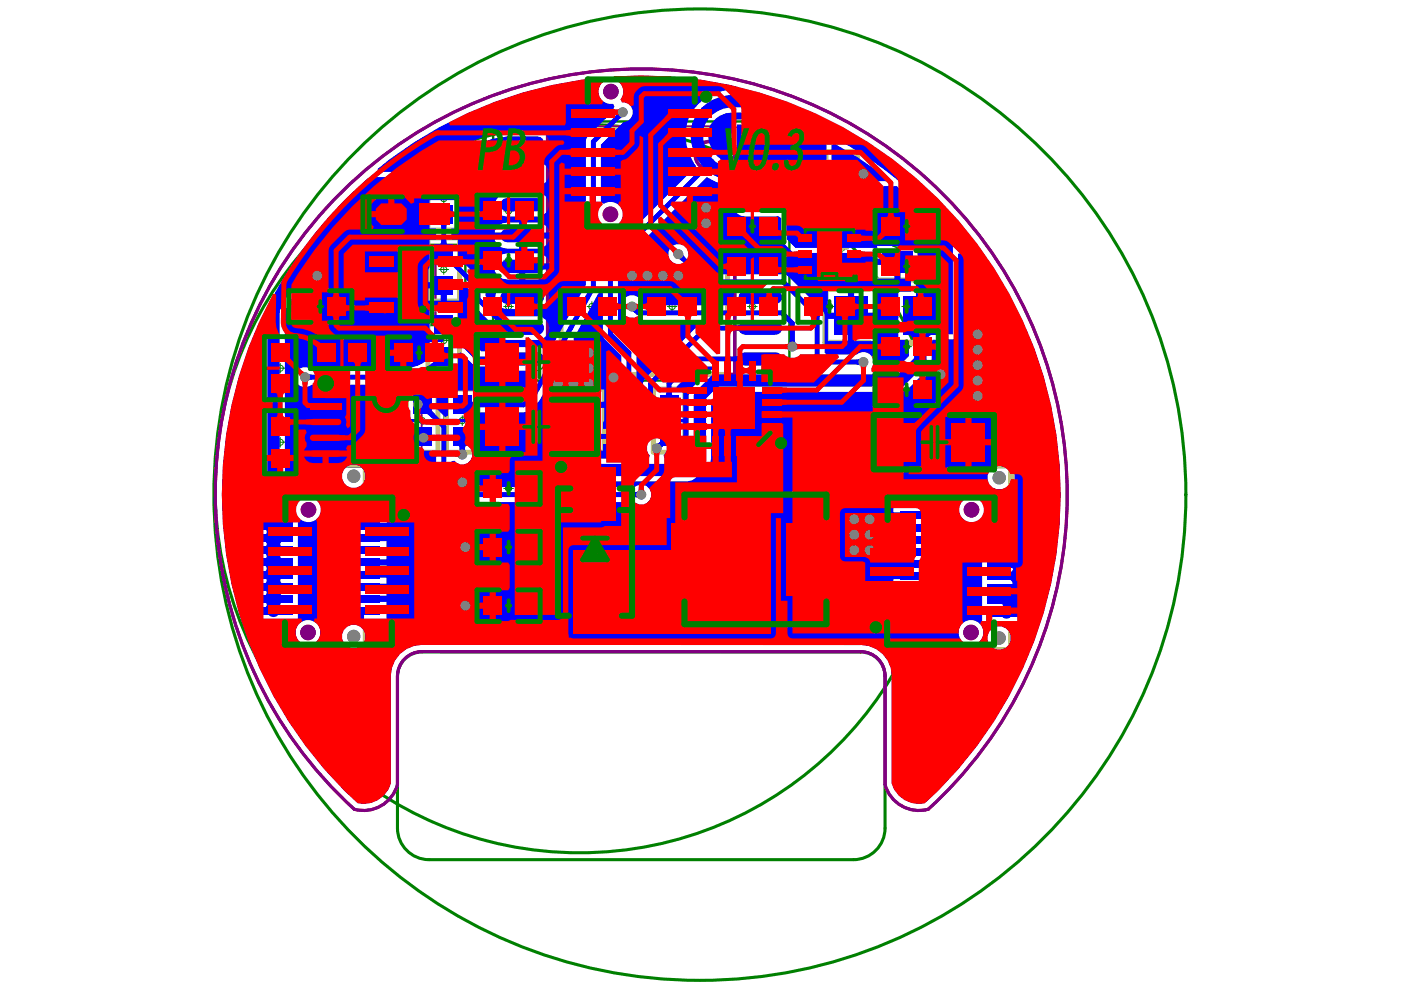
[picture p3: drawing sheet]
<svg xmlns="http://www.w3.org/2000/svg" width="297mm" height="210mm" viewBox="0 0 297 210" stroke-linecap="round" stroke-linejoin="round" font-family="sans-serif">
<g fill="#008000">
<path d="M168.9 112.9h6.2v11.4h-6.2z"/>
<path d="M145.2 112.9h6.2v11.4h-6.2z"/>
<circle cx="175.1" cy="105.2" r=".32"/>
</g>
<g fill="none" stroke="#008000" stroke-width=".21">
<path d="M177.5 38.8h2M178.5 37.8v2.1M93.1 42.1h2M93.1 57.1h2M94.1 41.1v2M94.1 56.1v2.1M106.8 44.7h2.1M106.8 55.2h2.1M107.8 43.7v2M107.8 54.2v2M158.5 56.5h2M158.5 48h2"/>
<path d="M159.5 47v2M159.5 55.5v2M177.5 52.6h2M178.5 51.5v2.1M191.2 56.5h2.1M191.2 48h2.1M192.2 47v2M192.2 55.5v2M58.4 78.1h2M59.4 77v2.1M66.9 65h2M67.9 64v2"/>
<path d="M71.5 74.8h2M72.5 73.8v2M87.8 74.8h2.1M88.9 73.8v2M93.1 72.2h2M94.1 71.2v2M106.8 65h2.1M107.8 64v2M124.5 65h2M125.5 64v2M141.5 65h2M142.5 64v2"/>
<path d="M158.5 65h2M159.5 64v2M174.8 65h2.1M175.9 64v2M191.2 65h2.1M191.2 73.5h2.1M192.2 64v2M192.2 72.5v2M58.4 93.8h2M59.4 92.7v2.1M80 89.2h2M81 88.2v2"/>
<path d="M88.5 89.2h2M89.5 88.2v2M97 89.2h2M98 88.2v2M123.8 89.2h2.1M124.8 88.2v2M132.3 89.2h2.1M133.3 88.2v2M140.8 89.2h2.1M141.8 88.2v2M191.2 82.6h2.1M192.2 81.6v2.1"/>
<path d="M106.8 116h2.1M106.8 103.6h2.1M107.8 102.5v2.1M107.8 115v2M106.8 128.4h2.1M107.8 127.4v2"/>
<circle cx="178.5" cy="38.8" r=".65"/>
<circle cx="94.1" cy="42.1" r=".65"/>
<circle cx="94.1" cy="57.1" r=".65"/>
<circle cx="107.8" cy="44.7" r=".65"/>
<circle cx="107.8" cy="55.2" r=".65"/>
<circle cx="159.5" cy="56.5" r=".65"/>
<circle cx="159.5" cy="48" r=".65"/>
<circle cx="178.5" cy="52.6" r=".65"/>
<circle cx="192.2" cy="56.5" r=".65"/>
<circle cx="192.2" cy="48" r=".65"/>
<circle cx="59.4" cy="78.1" r=".65"/>
<circle cx="67.9" cy="65" r=".65"/>
<circle cx="72.5" cy="74.8" r=".65"/>
<circle cx="88.9" cy="74.8" r=".65"/>
<circle cx="94.1" cy="72.2" r=".65"/>
<circle cx="107.8" cy="65" r=".65"/>
<circle cx="125.5" cy="65" r=".65"/>
<circle cx="142.5" cy="65" r=".65"/>
<circle cx="159.5" cy="65" r=".65"/>
<circle cx="175.9" cy="65" r=".65"/>
<circle cx="192.2" cy="65" r=".65"/>
<circle cx="192.2" cy="73.5" r=".65"/>
<circle cx="59.4" cy="93.8" r=".65"/>
<circle cx="81" cy="89.2" r=".65"/>
<circle cx="89.5" cy="89.2" r=".65"/>
<circle cx="98" cy="89.2" r=".65"/>
<circle cx="124.8" cy="89.2" r=".65"/>
<circle cx="133.3" cy="89.2" r=".65"/>
<circle cx="141.8" cy="89.2" r=".65"/>
<circle cx="192.2" cy="82.6" r=".65"/>
<circle cx="107.8" cy="116" r=".65"/>
<circle cx="107.8" cy="103.6" r=".65"/>
<circle cx="107.8" cy="128.4" r=".65"/>
</g>
<g fill="none" stroke="#008000" stroke-width=".26">
<path d="M85 45.4h5.1M87.5 42.8v5.1M88.2 57.8v5.2M133.4 53.2h5.1M136 50.6v5.2M187.7 50.6h5.1M190.3 48v5.2M85.6 60.4h5.2M111.1 76.8h5.2M113.7 74.2v5.1M185.1 67h5.1M187.7 64.4v5.1"/>
<path d="M79.1 91.1h5.1M81.7 88.6v5.1M111.1 90.5h5.2M113.7 87.9v5.2M195.5 93.8h5.2M198.1 91.2v5.1M123.6 116.6h5.1M126.1 114.1v5.1M145.2 105.2h29.9v26.8h-29.9z"/>
<circle cx="87.5" cy="45.4" r="1.8"/>
<circle cx="136" cy="53.2" r="1.8"/>
<circle cx="190.3" cy="50.6" r="1.8"/>
<circle cx="88.2" cy="60.4" r="1.8"/>
<circle cx="113.7" cy="76.8" r="1.8"/>
<circle cx="187.7" cy="67" r="1.8"/>
<circle cx="81.7" cy="91.1" r="1.8"/>
<circle cx="113.7" cy="90.5" r="1.8"/>
<circle cx="198.1" cy="93.8" r="1.8"/>
<circle cx="126.1" cy="116.6" r="1.8"/>
</g>
<path d="M104.6 25.8h62.8v54.9h-62.8zM77.7 51.9h21v17h-21zM69 83.4h25.3v15.5h-25.3z" fill="none" stroke="#008000" stroke-width=".51"/>
<g fill="none" stroke="#008000" stroke-width=".65">
<path d="M85.8 139.8a5.2 5.2 0 0 1 3.7-1.6h93a5.2 5.2 0 0 1 5.2 5.2v32.2a6.7 6.7 0 0 1-6.7 6.7h-90a6.7 6.7 0 0 1-6.7-6.7v-32.2a5.2 5.2 0 0 1 1.5-3.6z"/>
<circle cx="122.9" cy="103.6" r="77.3"/>
<circle cx="148.4" cy="104.9" r="103"/>
</g>
<g fill="none" stroke="#800080" stroke-width=".77">
<path d="M116.1 27h39.7v52.4h-39.7z"/>
<circle cx="150.4" cy="32.9" r="2.93"/>
</g>
<g fill="none" stroke="#800080" stroke-width=".39">
<path d="M73.9 83.4h15.5v15.5h-15.5z"/>
<circle cx="77" cy="86.7" r="1.12"/>
</g>
<g fill="none" stroke="#800080" stroke-width=".51">
<path d="M84.1 52.7h8.2v15.4h-8.2z"/>
<circle cx="89.7" cy="65.5" r="1.31"/>
</g>
<path d="M73.5 39.6a90.3 90.3 0 0 1 128.5 3.6 90.3 90.3 0 0 1-5.2 128.4 7.5 7.5 0 0 1-9.2-5.3l.1-23a5.2 5.2 0 0 0-5.2-5.1l-93-.1a5.2 5.2 0 0 0-5.2 5.3v22.9a7.5 7.5 0 0 1-9.2 5.3 90.2 90.2 0 0 1-1.6-132z" fill="none" stroke="#800080" stroke-width=".65"/>
<g fill="none" stroke="#800080" stroke-width=".21">
<circle cx="129.5" cy="19.4" r="1.55"/>
<circle cx="129.4" cy="45.4" r="1.55"/>
<circle cx="65.4" cy="108.1" r="1.55"/>
<circle cx="206" cy="108.1" r="1.55"/>
<circle cx="65.3" cy="134.1" r="1.55"/>
<circle cx="205.9" cy="134.1" r="1.55"/>
</g>
<g fill="#800080">
<circle cx="65.3" cy="134.1" r="1.56"/>
<circle cx="65.4" cy="108.1" r="1.56"/>
<circle cx="129.4" cy="45.4" r="1.56"/>
<circle cx="129.5" cy="19.4" r="1.56"/>
<circle cx="205.9" cy="134.1" r="1.56"/>
<circle cx="206" cy="108.1" r="1.56"/>
</g>
<path d="M73.5 39.6a90.3 90.3 0 0 1 128.5 3.6 90.3 90.3 0 0 1-5.2 128.4 7.5 7.5 0 0 1-9.2-5.3l.1-23a5.2 5.2 0 0 0-5.2-5.1l-93-.1a5.2 5.2 0 0 0-5.2 5.3v22.9a7.5 7.5 0 0 1-9.2 5.3 90.2 90.2 0 0 1-1.6-132z" fill="none" stroke="#800080" stroke-width=".65"/>
<g fill="none" stroke="#800080" stroke-width=".21">
<circle cx="129.5" cy="19.4" r="1.55"/>
<circle cx="129.4" cy="45.4" r="1.55"/>
<circle cx="65.4" cy="108.1" r="1.55"/>
<circle cx="206" cy="108.1" r="1.55"/>
<circle cx="65.3" cy="134.1" r="1.55"/>
<circle cx="205.9" cy="134.1" r="1.55"/>
</g>
<path d="M177.3 38.8h2.4M178.5 38.4v.8M177.3 52.6h2.4M178.5 52.2v.8M188.3 51.3h3.9M188.3 49.9h3.9M190.3 49.3v.6M190.3 51.3v.6M185 67h2M187 63.7v6.5M188.3 67h2M188.3 63.7v6.5" fill="none" stroke="#c0c073" stroke-width=".78"/>
<g fill="none" stroke="#c0c073" stroke-width="1">
<path d="M90.7 35.4h6.7v13.4h-6.7zM118.9 27.5h14.4a2.62 2.62 0 0 0 2.7 2.6 2.62 2.62 0 0 0 2.6-2.6h15.7v51.9h-35.4zM175.1 36.9v-4.8h6.7v4.8M90.7 50.4h6.7v13.4h-6.7zM175.1 40.8v4.7h6.7v-4.7M175.1 50.6v-4.7h6.7v4.7M175.1 54.5v4.8h6.7v-4.8M185.6 48.6v-6.8h9.4v6.8M185.6 52.6v6.8h9.4v-6.8M90.7 65.5h6.7v13.4h-6.7zM77.7 82.5h6.6v13.4h-6.6zM86.2 82.5h6.7v13.4h-6.7z"/>
<path d="M94.7 82.5h6.7v13.4h-6.7zM121.5 82.5h6.7v13.4h-6.7zM130 82.5h6.7v13.4h-6.7zM138.5 82.5h6.7v13.4h-6.7z"/>
</g>
<g fill="none" stroke="#c0c073" stroke-width="1.3">
<path d="M184.4 61.2h-9.4v11.5h9.4M190.9 72.7h9.4M190.9 61.2h9.4M200.5 61.2v11.5M57 103.5v-5.1h20.6v5.1M193.8 103.9v-5.2h20.6v5.2M57 132.4v5.1h20.6v-5.1M193.8 132.7v5.1h20.6v-5.1"/>
<circle cx="79.7" cy="96.4" r=".65"/>
<circle cx="216.6" cy="96.7" r=".65"/>
</g>
<circle cx="162.1" cy="23.8" r=".8" fill="none" stroke="#c0c073" stroke-width="2.6"/>
<g fill="#00f">
<path d="M126.9 62.2l.9-.2v8.9l.1 .6 .4 .5 3.4 3.5v7.3h-1.4v6h6v.7h-6v1.4h-2.5v-1.2l.3-.6v-2.6h-6.5v2.6l.2 .4v6h6v-1.4h2.5v1.4h6.1v-1.5l.4-.2 .5 .5a1.92 1.92 0 0 0 .5 2.3l-.3 .6h-16.7l-.1-.1v-13.4h.9v1.5h6.5v-2.6h-.9v-9.1a1.07 1.07 0 0 0-1.1-1.1h-4.2l-.3-.5z"/>
<path d="M130.1 16.2a86.5 86.5 0 0 1 26.3 2.2l-.1 .7a9.9 9.9 0 0 0-9.7 4.9 9.9 9.9 0 0 0 .6 10.8l.4 .4-19.6 19.7-.6-.2v-6.7l.6-.3a2.63 2.63 0 0 0 4-2.3 2.63 2.63 0 0 0-4-2.2l-.6-.3v-12.2l4.8-4.8a2.1 2.1 0 0 0 2-2.3 2.1 2.1 0 0 0-2.3-1.9l-.3-.6a2.62 2.62 0 0 0-1.5-4.2z"/>
<path d="M131 65.5h.6a2.3 2.3 0 0 0 2.5 1.8l.6 .5 .6 .1h12.9l.2 .7-11.6 11.6-.4 .5-.1 .6v1.5h-1.4v-8l-.1-.6-.3-.5-3.5-3.5z"/>
<path d="M143.5 82l4.2-4.3h3.5l.1 .7-.6 .1-.7 .5-3.3 3.3-.5 .7-.2 1v12l-1.2 1.2h-3.9l-.2-.6 .3-.3 .3-.8h3.6v-6h-5.4v-.7h5.4v-6h-1.4z"/>
<path d="M151.4 25.5a5.2 5.2 0 0 1 3.9-1.6h5l2.9 .8-.1 .6h-6.9a1.07 1.07 0 0 0-1 1.1v7.6l-.5 .4a5.6 5.6 0 0 1-4.6-5.9 4.1 4.1 0 0 1 1.3-3z"/>
<path d="M176.3 30.8l.6-.3 5 2.9 6.2 4.4-.3 .6h-11.5z"/>
<path d="M120.7 73.5h5.4v9.1h-9.1v-2.2z"/>
<path d="M156.2 26.4h12l1.7 .6 5.3 2.6v9.9h15a76 76 0 0 1 11.8 12v19.4h-3.2l-.4-.7-.9-.3v-2.9a2.35 2.35 0 0 0-2.7-2.4l-.6-.5v-5.3h.4v-6.6h-8.7v.4h-17.2l-1.9-1.9 .1-.8-.2-1v-4.5a2.4 2.4 0 0 0 0-2v-4.5a2.4 2.4 0 0 0 0-2v-1h-.8l-.5-.3-1-.2-8.2 .1z"/>
<path d="M134 66l1-1 .5 .7-.8 .7z"/>
<path d="M167.5 72h1l.2 .7h-1.4z"/>
<path d="M97.5 94.8h1l.2 .8h-1.4z"/>
<path d="M88.5 92l.8-.1-.4 1.4-.8-.2z"/>
<path d="M89.5 85.2l.9 .8-.6 .9-.4-.3h-.2z"/>
<path d="M65.4 79.2l.8 .3v1l-.8 .2z"/>
<path d="M139.3 94l.8-.4 .7 .7-.5 .8z"/>
<path d="M134.4 104.4l.8-.3v1.5l-.8-.2z"/>
<path d="M131 23.8l1 1-.7 .4-.7-.7z"/>
<path d="M143.8 54.9l1.1-1 .4 .7-.8 .7z"/>
<path d="M181.5 76.2l.8-.2v1.5l-.8-.2z"/>
<path d="M56.7 127h2.6l.1 1.3 .4 .5h-3.6a1.03 1.03 0 0 0 .5-1.2z"/>
<path d="M56.7 124.4h2.6l.1 1.4 .4 .4h-3.6a1.03 1.03 0 0 0 .5-1.2z"/>
<path d="M56.2 127.7h3.6a1.05 1.05 0 0 0-.5 1.2v.6h-2.6l-.1-1.3z"/>
<path d="M56.7 121.8h2.6l.1 1.4 .4 .4h-3.6a1.03 1.03 0 0 0 .5-1.1z"/>
<path d="M56.2 125.1h3.6a1.04 1.04 0 0 0-.5 1.2v.7h-2.6l-.1-1.4z"/>
<path d="M56.7 119.2h2.6l.1 1.4 .4 .5h-3.6a1.03 1.03 0 0 0 .5-1.2z"/>
<path d="M56.2 122.6h3.6a1.05 1.05 0 0 0-.5 1.1v.7h-2.6l-.1-1.4z"/>
<path d="M56.7 116.7h2.6l.1 1.3 .4 .5h-3.6a1.03 1.03 0 0 0 .5-1.2z"/>
<path d="M56.2 120h3.6a1.04 1.04 0 0 0-.5 1.2v.6h-2.6l-.1-1.4z"/>
<path d="M56.7 114.1h2.6l.1 1.4 .4 .4h-3.6a1.03 1.03 0 0 0 .5-1.1z"/>
<path d="M56.2 117.4h3.6a1.05 1.05 0 0 0-.5 1.2v.6h-2.6l-.1-1.3z"/>
<path d="M56.7 111.5h2.6l.1 1.4 .4 .4h-3.6a1.03 1.03 0 0 0 .5-1.1z"/>
<path d="M56.2 114.8h3.6a1.04 1.04 0 0 0-.5 1.2v.7h-2.6l-.1-1.4z"/>
<path d="M56.2 112.3h3.6a1.05 1.05 0 0 0-.5 1.1v.7h-2.6l-.1-1.4z"/>
<path d="M56.7 108.9h2.6l.1 1.4 .4 .5h-3.6a1.03 1.03 0 0 0 .5-1.2z"/>
<path d="M56.7 106.4h2.6l.1 1.3 .4 .5h-3.6a1.03 1.03 0 0 0 .5-1.2z"/>
<path d="M56.2 109.7h3.6a1.04 1.04 0 0 0-.5 1.2v.6h-2.6l-.1-1.4z"/>
<path d="M56.2 107.1h3.6a1.05 1.05 0 0 0-.5 1.2v.6h-2.6l-.1-1.3z"/>
<path d="M56.7 103h2.6a2.39 2.39 0 0 0 1.1 2.6h.2h-5.2a1.48 1.48 0 0 0 1.2-1.7z"/>
<path d="M213.8 107.4l3.8 .2 .1 2.5h-2.6a2.42 2.42 0 0 0-1-2.6z"/>
<path d="M215.1 103.3h2.6l-.1 2.5-3.8 .1a1.48 1.48 0 0 0 1.3-1.6z"/>
<path d="M213.8 110l3.8 .1 .1 2.5h-2.6a2.41 2.41 0 0 0-1-2.6z"/>
<path d="M215.1 105.9h2.6l-.1 2.5-3.8 .1a1.48 1.48 0 0 0 1.3-1.7z"/>
<path d="M213.8 112.6l3.8 .1 .1 2.5h-2.6a2.42 2.42 0 0 0-1-2.6z"/>
<path d="M215.1 108.5h2.6l-.1 2.5-3.8 .1a1.48 1.48 0 0 0 1.3-1.7z"/>
<path d="M213.8 115.2l3.8 .1 .1 2.5h-2.6a2.42 2.42 0 0 0-1-2.6z"/>
<path d="M215.1 111h2.6l-.1 2.6-3.8 .1a1.48 1.48 0 0 0 1.3-1.7z"/>
<path d="M213.8 117.7l3.8 .2 .1 2.5h-2.6a2.42 2.42 0 0 0-1-2.6z"/>
<path d="M215.1 113.6h2.6l-.1 2.5-3.8 .1a1.48 1.48 0 0 0 1.3-1.6z"/>
<path d="M214.2 120.3l3.4 .1 .1 2.1h-2.6a1.99 1.99 0 0 0-.7-2.2z"/>
<path d="M215.1 116.2h2.6l-.1 2.5-3.8 .1a1.48 1.48 0 0 0 1.3-1.7z"/>
<path d="M215.1 118.8h2.6l-.1 2.5-3.8 .1a1.48 1.48 0 0 0 1.3-1.7z"/>
<path d="M213.8 122.9h3.7l-.2 2.9-2.7-.3a2.07 2.07 0 0 0-.6-2.6z"/>
<path d="M213.2 125.5h4.3l-1.1 2.4-3-.1 .4-.8a.89 .89 0 0 0 .1-1 .89 .89 0 0 0-.7-.5z"/>
<path d="M211.9 128h5.6l-.2 .1a5.4 5.4 0 0 0-2.4 2.1l-2.4-1.3a.48 .48 0 0 0 .2-.6 .48 .48 0 0 0-.6-.3z"/>
<path d="M215 124.1l2.7-.1-.4 1.9v.4l.2 .2h-4.6a2.25 2.25 0 0 0 2-2z"/>
<path d="M211 129.1a4.7 4.7 0 0 0 3.3-2.8l2.6 .5-.4 .8a.84 .84 0 0 0-.2 1 .84 .84 0 0 0 .9 .5z"/>
<path d="M86.5 92h.4a.6 .6 0 0 0 .7-.5v2.1a.82 .82 0 0 0-1.1-.5z"/>
<path d="M90 87.8l1.5-1.5a.86 .86 0 0 0 .3 1.1l.4 .4-.7 .7a1.54 1.54 0 0 0-1.4-.8z"/>
<path d="M82.9 91.5a.82 .82 0 0 0 1.1 .5v1.1h-.4a.6 .6 0 0 0-.7 .5z"/>
<path d="M99.9 84.8a.82 .82 0 0 0 1.1 .5v1.1h-.4a.6 .6 0 0 0-.7 .5z"/>
<path d="M97 94.5h2.1a.81 .81 0 0 0-.6 1h-1v-.4a.6 .6 0 0 0-.5-.6z"/>
<path d="M105.2 75.6a1.34 1.34 0 0 0 1.4-.4v1.9a1.17 1.17 0 0 0-1.4-.5z"/>
<path d="M105.5 68.3l.7-.8a1.31 1.31 0 0 0 1.3 .7l-1.4 1.4a1.17 1.17 0 0 0-.6-1.3z"/>
<path d="M155.6 75.6a1.34 1.34 0 0 0 1.4-.4l.1 1.9a1.17 1.17 0 0 0-1.5-.5z"/>
<path d="M155.6 69a1.34 1.34 0 0 0 1.4-.4l.1 2a1.17 1.17 0 0 0-1.5-.5z"/>
<path d="M94.6 55.7l1.4-1.4a.86 .86 0 0 0 .4 1l.4 .4-.8 .8a1.54 1.54 0 0 0-1.4-.8z"/>
<path d="M93.6 50.8h1v.4a.6 .6 0 0 0 .5 .7h-2.1a.81 .81 0 0 0 .6-1.1z"/>
<path d="M135.3 91.2l.2 .3 .8 .1v1.1l-.8 .1-.2 .3z"/>
<path d="M130.4 92h.3a.6 .6 0 0 0 .7-.5v2.1a.82 .82 0 0 0-1-.5z"/>
<path d="M132.8 82.8h1.1v.4a.6 .6 0 0 0 .5 .7h-2.1a.81 .81 0 0 0 .5-1.1z"/>
<path d="M93 47.4h2.1a.81 .81 0 0 0-.5 1h-1v-.2a.72 .72 0 0 0-.6-.8z"/>
<path d="M92.3 36.8l.5 .2 .9-.2 2.3-1.8 1.9 1.8-1.9 2.3-.2 .7 .2 .7z"/>
<path d="M89.5 37.5l2-.1 .4-.2 .2-.4v3.9l-.2-.3-.4-.1-2-.1z"/>
<path d="M141.3 82.8h1.1v.4a.6 .6 0 0 0 .5 .7h-2.1a.81 .81 0 0 0 .5-1.1z"/>
<path d="M126.8 91.5a.82 .82 0 0 0 1 .5v1.1h-.3a.6 .6 0 0 0-.7 .5z"/>
<path d="M192.5 71h5.2a1.48 1.48 0 0 0-1.2 1.7l-.1 .9h-2.6a2.39 2.39 0 0 0-1-2.6z"/>
<path d="M92.2 76l1.5 1.5a1.23 1.23 0 0 0-1.2 .3l-.6 .3-.6-.8 .8-.8z"/>
<path d="M94.6 70.8l1.4-1.5a.86 .86 0 0 0 .4 1.1l.4 .4-.8 .7a1.54 1.54 0 0 0-1.4-.8z"/>
<path d="M80.1 35.8a87.9 87.9 0 0 1 48.3-19.4l.1 .6-.3 .1a2.69 2.69 0 0 0-1.1 3.3 2.69 2.69 0 0 0 2.9 1.7l.3 .5-.4 1-5.2 5.3-.4 .5-.1 .6v30.4l-7.7 14.1h-.7l-.9-.7-1-.2h-6.4l-1 .2-.9 .7h-3.6l-4.9-5v-3.7h-6v6l3 .1-.3 .6h-2.7v3.6l-.5 .4a11.2 11.2 0 0 1-6.4 1.9h-18.2l-.1-.2a2.13 2.13 0 0 0-2.9 .4 2.13 2.13 0 0 0 .2 2.9 2.13 2.13 0 0 0 2.8 .1h18.2a14.7 14.7 0 0 0 8.7-2.8l.4-.3h3.8v-3.5l.6-.3 3 2.9 .7 .1h4.2a2.57 2.57 0 0 0 1.9 .9h6l.3 .7-1.9 3.6-1.5 1.3h-9.4v-1.4h-6v5.3l-.7 .3-1.8-1.9v-3.7h-6v6l3.1 .1-.4 .6h-2.7v1.4h-2l-.5-.4v-.8l.3-.6v-2.6h-6.6v2.6l.3 .6v5.8h6v-1.4h2.5v1.4h6v6.8l.1 .6 3 3.1 .5 .4 .6 .1h37.9l.2 .2a2.13 2.13 0 0 0 2.8-.5 2.13 2.13 0 0 0-.1-2.8 2.13 2.13 0 0 0-2.9-.1h-37.2l-1.7-1.7v-3.7l.6-.2 .5 .5a2.13 2.13 0 0 0 2.4 0 2.13 2.13 0 0 0 .9-2.2l.3-.5h.6v-6h-4.9l.3-.7h4.6v-1.4l10.6-.1 2.5-2.1 1.2-1.8 .6 .1v14.6a2.99 2.99 0 0 0 1.5 2.5l1.5 1.3 .9 .1h26l.9-.1 .8-.6 2.6-2.6 .5-.8 .2-.9v-12.1l1.9-1.8h38.2l.9-.2 .8-.5 4.2-4.2 .5-.8 .2-.9v-3.5l.3-.9 4.2-.2 .8-.3 .2-.3 .1-17.5 .6-.2 .3 .4a103.3 103.3 0 0 1 7.9 12.8l2.1 25.1v7.2l-.6 .2-.2-.1a2.5 2.5 0 0 0-3.3 .5 2.5 2.5 0 0 0 .1 3.3 2.5 2.5 0 0 0 3.4 .2l.6 .3-.2 1.4h-5.6v.8l-.6 .3a2.66 2.66 0 0 0-3.6 .4 2.66 2.66 0 0 0 .1 3.6 2.66 2.66 0 0 0 3.6 .2l.5 .2v21.3h3.7a2.27 2.27 0 0 0 3 0h3.7v-6.5l.3-2.7-.1-30.7-1.8-21.8 .6-.2 1.7 4a88.7 88.7 0 0 1-23.2 96.5 6 6 0 0 1-7-4.2v-22.8a6.5 6.5 0 0 0-6.6-6.5l-93-.1a6.6 6.6 0 0 0-6.6 6.7v22.7l-.6 1.3a6 6 0 0 1-6.5 2.9 88.7 88.7 0 0 1-20.9-102l.7 .1v35.2l-.2 .9-2.6 .1v26.8h3.7l.6 .4 .9 .1 .9-.1 .6-.4h3.7v-20.9l.6-.3a2.63 2.63 0 0 0 3.5-.3 2.63 2.63 0 0 0 0-3.6 2.63 2.63 0 0 0-3.5-.3l-.6-.3v-1.1l-2.6-.1-.2-.7v-37.7l1-1.9 4.1-6.8a76.7 76.7 0 0 1 14.2-16.2h10.7l.7 .1v.5h6v-1.3a2.14 2.14 0 0 1 1-2.3 18.2 18.2 0 0 1 5.7-4.7l2-.6 1.4-.1h6.7a2.51 2.51 0 0 0 2.5-2.5 2.51 2.51 0 0 0-2.5-2.5h-6.4l-1 .2a15.2 15.2 0 0 0-9.5 4.5l-2.7 2.6a1.84 1.84 0 0 1-2 .6h-1.2v.7h-.9h-9.9zM105.7 35.1a2.51 2.51 0 0 0-.5 2.7 2.51 2.51 0 0 0 2.3 1.6h6.4a2.51 2.51 0 0 0 2.5-2.5 2.51 2.51 0 0 0-2.5-2.5h-6.4l-1 .2zM105.7 41.6a2.51 2.51 0 0 0-.5 2.8 2.51 2.51 0 0 0 2.3 1.5h6.4a2.51 2.51 0 0 0 2.5-2.5 2.51 2.51 0 0 0-2.5-2.5h-6.4l-1 .2zM111.4 47.2v2.1h5.2a2.64 2.64 0 0 0-2.7-2.1zM105.5 48l-.6 .9-.1 .4h5.3v-2.1h-2.6l-1.1 .2zM111.4 50.6v2.1h2.5a2.64 2.64 0 0 0 2.7-2.1zM104.8 50.6a2.64 2.64 0 0 0 2.7 2.1h2.6v-2.1zM111.4 53.7v2.1h5.2a2.64 2.64 0 0 0-2.7-2.1zM105.5 54.5l-.6 .9-.1 .4h5.3v-2.1h-2.6l-1.1 .2zM111.4 57.1v2.2h2.5a2.64 2.64 0 0 0 2.7-2.2zM104.8 57.1a2.64 2.64 0 0 0 2.7 2.2h2.6v-2.2zM90.8 61.1v2.7h2.6v-2.7zM91.1 42.4v6.1h1.4v2.3h-1.4v5.9l-.3 .5v2.6h3.3v.7h.6v3.3h2.7v-3.6l.6-.3 1.7 1.8v1.7l.2 .6 .3 .5 4.8 4.8a2.52 2.52 0 0 0 2.5 2.8h6.4a2.51 2.51 0 0 0 2.5-2.5 2.51 2.51 0 0 0-2.5-2.5h-6.6l-1.4-1.4 .4-.5 1.2 .3h6.4a2.51 2.51 0 0 0 2.5-2.5 2.51 2.51 0 0 0-2.5-2.5h-6.4a2.47 2.47 0 0 0-2.2 3.7l-.5 .4-1.9-1.9v-1.7l-.1-.6-.3-.5-5.4-5.4v-3.7h-1.4v-2.3h1.4v-6.1zM81.7 82.6v2.6h2.6v-2.6zM77.7 82.6v2.6h2.6v-2.6zM156.2 84.3v1.6h1.7l-.3-.7-.7-.6zM153.6 85.2l-.3 .7h1.6v-1.6l-.6 .3zM156.2 87.2v1.6l.7-.2 .7-.7 .3-.7zM153.3 87.2l.3 .7 .7 .7 .6 .2v-1.6zM72.5 101a2.51 2.51 0 0 0 5 0 2.51 2.51 0 0 0-5 0zM77.2 104.3v1.4h4.8v-1.4zM71.1 104.3v1.4h4.8v-1.4zM195.5 104.6v1.4h4.8v-1.4zM189.4 104.6v1.4h4.8v-1.4zM71.1 107v1.3h10.9v-1.3zM189.4 107.4v1.2h10.9v-1.2zM71.1 109.6v1.3h10.9v-1.3zM189.4 109.9v1.3h10.9v-1.3zM71.1 112.2v1.2h10.9v-1.2zM189.4 112.5v1.3h10.9v-1.3zM71.1 114.7v1.3h10.9v-1.3zM189.4 115.1v1.2h10.9v-1.2zM71.1 117.3v1.3h10.9v-1.3zM189.4 117.6v1.3h10.9v-1.3zM71.1 119.9v1.3h10.9v-1.3zM189.4 120.2v1.3h10.9v-1.3zM71.1 122.5v1.2h10.9v-1.2zM189.4 122.8v1.3h10.9v-1.3zM71.1 125v1.3h10.9v-1.3zM189.4 125.4v1.2h10.9v-1.2zM71.1 127.6v1.3h10.9v-1.3zM189.4 127.9v1.3h10.9v-1.3zM203.2 134.1a2.65 2.65 0 0 0 5.3 0 2.65 2.65 0 0 0-5.3 0zM77.2 130.2v1.4h4.8v-1.4zM71.1 130.2v1.4h4.8v-1.4zM195.5 130.5v1.4h4.8v-1.4zM189.4 130.5v1.4h4.8v-1.4zM62.7 134.1a2.63 2.63 0 0 0 5.2 0 2.63 2.63 0 0 0-5.2 0zM72.5 134.9a2.51 2.51 0 0 0 5 0 2.51 2.51 0 0 0-5 0zM209.3 135.3a2.55 2.55 0 0 0 5.1 0 2.55 2.55 0 0 0-5.1 0z"/>
<path d="M131 56.4l18.9-18.9a10.9 10.9 0 0 0 7.5 1.8l7 .1 .6-.1 .6 .4v.8l-.6 .5-7-.1a2.51 2.51 0 0 0-2.5 2.5 2.51 2.51 0 0 0 2.5 2.5l7-.1 .6 .5 .2 4.8 2.5 2.5h17.4v1.2h4.6v.7h.6v3.6h2.2v2.7h-2.6v10.3h2l.2 .9v2.5l-2.8 2.8h-4.5l-.4-.7a2.09 2.09 0 0 0-.6-2.5 2.09 2.09 0 0 0-2.7 .1h-6.5l-.3-.4v-7.8l-.2-.7-.3-.5-7.2-7.2-.5-.3-.6-.1h-15.7l-4.5-4.5a2.11 2.11 0 0 0-2.2-2 2.11 2.11 0 0 0-2 2.1 2.11 2.11 0 0 0 1.9 2.2l5 4.9 .5 .3 .6 .2h5.7l.4 .5a2.27 2.27 0 0 0 0 2.2l-.3 .6h-19.1a2.38 2.38 0 0 0-2.3-2.1 2.38 2.38 0 0 0-2.5 1.9l-.6-.1zM185.7 56.1v3h3.9v-3zM181.1 61.6v4.7h4.2v-4.7zM175.5 61.6v4.7h4.3v-4.7zM181.1 67.6v4.7h4.2v-4.7zM175.5 67.6v4.7h4.3v-4.7z"/>
</g>
<path d="M132 23.8l-6.2 6.2v30.8l-12.8 23.3M150.3 34.8l-20.9 20.9v15.2l3.9 3.9v11M143.8 53.9l5.9 5.9h16.4l7.2 7.2v8.5l1.3 1.3h8.5M64.7 80h19.5M94.1 75.5l-.6 .6M165.8 66.3l2.2 2.2v5M88.6 85.7h.8l4.7 4.7v11.9l2.6 2.6h39.3M112.9 84.1l-1.9 1.7h-13M113 84.1h-.1M137.9 81.3v9.2l-1.6 1.7h-2.6l-.4 .3M141.8 92.5l-2.6 2.6" fill="none" stroke="#00f" stroke-width="1"/>
<path d="M195.1 76.5l-4.2 4.2h-39.2l-3.3 3.3v13l-2.6 2.6h-26l-1.5-1.5v-16.7" fill="none" stroke="#00f" stroke-width="2.6"/>
<circle cx="98" cy="96.4" r=".52" fill="#00f"/>
<path d="M98 92.5v3.9" fill="none" stroke="#00f" stroke-width="1"/>
<path d="M155.3 21.5h5.3M195.1 67v9.5" fill="none" stroke="#00f" stroke-width="2.6"/>
<circle cx="147.7" cy="28.5" r="1.31" fill="#00f"/>
<path d="M78.8 38.8h15.1M98.7 34.2l-4.6 4.6M107.9 30.3h2.8M155.4 36.9h5.8M184.9 32.5h.1M214.3 66.6l2.1 25.2v30.7" fill="none" stroke="#00f" stroke-width="2.6"/>
<circle cx="61.9" cy="58.6" r="1.31" fill="#00f"/>
<g fill="none" stroke="#00f" stroke-width="2.6">
<path d="M78.8 38.8a87.3 87.3 0 0 0-15.3 17.3M94.1 38.8h-.2M107.9 30.3a13.1 13.1 0 0 0-9.2 3.9M149.7 23.8a7.9 7.9 0 0 0 .6 11 7.1 7.1 0 0 0 5.1 2.1M149.7 23.8h.1M155.3 21.5a8 8 0 0 0-5.6 2.3M160.6 21.5l6.8 2 6.6 2.8M174 26.3h.1M174 26.3l6 3.2 4.9 3M184.9 32.5a86.1 86.1 0 0 1 29.3 33.8l.1 .3M63.5 56.1l-3.7 6-1.5 2.8-.3 1v63.6M63.5 56.1h.1"/>
<path d="M216.4 122.5a10.4 10.4 0 0 1-3 7.4"/>
</g>
<path d="M94.1 45.4v8.4l7.2 7.2v2.4l6.2 6.2h3.2M93.5 76.1a13.1 13.1 0 0 1-9.3 3.9M94.1 68.8l7.3 7.3h9.3M134 65l1.3 1.3h30.5M161.2 69.6h-11.5l-11.8 11.7M161.2 76.1h-14.1l-5.3 5.2v4.5M81 92.5h8.5M113 84.1h.1M124.8 92.5h8.5" fill="none" stroke="#00f" stroke-width="1"/>
<g fill="#808080">
<circle cx="184.4" cy="116.6" r="1.05"/>
<circle cx="175.9" cy="56.5" r="1.05"/>
<circle cx="199.4" cy="79.4" r="1.05"/>
<circle cx="143.8" cy="58.4" r="1.05"/>
<circle cx="140.5" cy="58.4" r="1.05"/>
<circle cx="137.3" cy="58.4" r="1.05"/>
<circle cx="134" cy="58.4" r="1.05"/>
<circle cx="149.7" cy="47.3" r="1.05"/>
<circle cx="149.7" cy="44.1" r="1.05"/>
<circle cx="183.1" cy="36.9" r="1.05"/>
<circle cx="155.6" cy="86.6" r="1.05"/>
<circle cx="207.3" cy="84" r="1.05"/>
<circle cx="207.3" cy="80.7" r="1.05"/>
<circle cx="207.3" cy="77.4" r="1.05"/>
<circle cx="207.3" cy="74.1" r="1.05"/>
<circle cx="207.3" cy="70.9" r="1.05"/>
<circle cx="67.3" cy="58.4" r="1.05"/>
<circle cx="98.7" cy="128.4" r="1.05"/>
<circle cx="98" cy="102.3" r="1.05"/>
<circle cx="98.7" cy="116" r="1.05"/>
<circle cx="130.1" cy="80" r="1.05"/>
<circle cx="184.4" cy="113.4" r="1.05"/>
<circle cx="184.4" cy="110.1" r="1.05"/>
<circle cx="181.1" cy="116.6" r="1.05"/>
<circle cx="181.1" cy="113.4" r="1.05"/>
<circle cx="181.1" cy="110.1" r="1.05"/>
<circle cx="183.1" cy="76.8" r="1.05"/>
<circle cx="143.8" cy="53.9" r="1.05"/>
<circle cx="132" cy="23.8" r="1.05"/>
<circle cx="121.6" cy="74.8" r="1.05"/>
<circle cx="118.3" cy="81.4" r="1.05"/>
<circle cx="121.6" cy="78.1" r="1.05"/>
<circle cx="121.6" cy="81.3" r="1.05"/>
<circle cx="124.8" cy="81.3" r="1.05"/>
<circle cx="124.8" cy="78.1" r="1.05"/>
<circle cx="124.8" cy="74.8" r="1.05"/>
<circle cx="136" cy="104.9" r="1.05"/>
<circle cx="139.2" cy="95.1" r="1.05"/>
<circle cx="64.7" cy="80" r="1.05"/>
<circle cx="88.6" cy="85.7" r="1.05"/>
<circle cx="89.8" cy="92.8" r="1.05"/>
<circle cx="98" cy="96.4" r="1.05"/>
<circle cx="168" cy="73.5" r="1.05"/>
<circle cx="134" cy="65" r="1.05"/>
<circle cx="75" cy="101" r="1.42"/>
<circle cx="75" cy="134.9" r="1.42"/>
<circle cx="211.8" cy="101.3" r="1.42"/>
<circle cx="211.8" cy="135.3" r="1.42"/>
</g>
<g fill="#00f">
<path d="M176.5 40.2h4v3.9h-4z" fill-rule="evenodd"/>
<path d="M176.5 33.5h4v3.9h-4z" fill-rule="evenodd"/>
<path d="M92.1 66.9h3.9v3.9h-3.9z" fill-rule="evenodd"/>
<path d="M92.1 73.6h3.9v3.9h-3.9z" fill-rule="evenodd"/>
<path d="M187 53.2h6.5v4.6h-6.5z" fill-rule="evenodd"/>
<path d="M187 43.4h6.5v4.6h-6.5z" fill-rule="evenodd"/>
<path d="M191.5 62.9h7.2v8.1h-7.2z" fill-rule="evenodd"/>
<path d="M176.8 62.9h7.2v8.1h-7.2z" fill-rule="evenodd"/>
<path d="M122.9 90.6h3.9v3.9h-3.9z" fill-rule="evenodd"/>
<path d="M122.9 83.9h3.9v3.9h-3.9z" fill-rule="evenodd"/>
<path d="M176.5 53.9h4v4h-4z" fill-rule="evenodd"/>
<path d="M176.5 47.3h4v3.9h-4z" fill-rule="evenodd"/>
<path d="M139.9 83.9h3.9v3.9h-3.9z" fill-rule="evenodd"/>
<path d="M139.9 90.6h3.9v3.9h-3.9z" fill-rule="evenodd"/>
<path d="M92.1 36.8h3.9v3.9h-3.9z" fill-rule="evenodd"/>
<path d="M92.1 43.5h3.9v3.9h-3.9z" fill-rule="evenodd"/>
<path d="M131.4 83.9h3.9v3.9h-3.9z" fill-rule="evenodd"/>
<path d="M131.4 90.6h3.9v3.9h-3.9z" fill-rule="evenodd"/>
<path d="M92.1 51.8h3.9v4h-3.9z" fill-rule="evenodd"/>
<path d="M92.1 58.5h3.9v4h-3.9z" fill-rule="evenodd"/>
<path d="M156.6 28.9h9.2v2.8h-9.2z" fill-rule="evenodd"/>
</g>
<g fill="none" stroke="#00f" stroke-width="2.8">
<path d="M107.5 36.9h6.4M107.5 30.3h6.4M158 36.9h6.4M107.5 43.4h6.4M107.5 49.9h6.4M107.5 56.5h6.4M158 43.4h6.4M158 49.9h6.4M158 56.5h6.4M107.5 63h6.4M107.5 69.6h6.4M107.5 76.1h6.4"/>
<path d="M158 63h6.4M158 69.6h6.4M158 76.1h6.4"/>
</g>
<g fill="#00f">
<path d="M96 90.6h4v3.9h-4z" fill-rule="evenodd"/>
<path d="M96 83.9h4v3.9h-4z" fill-rule="evenodd"/>
<path d="M79 90.6h4v3.9h-4z" fill-rule="evenodd"/>
<path d="M79 83.9h4v3.9h-4z" fill-rule="evenodd"/>
<path d="M87.5 83.9h4v3.9h-4z" fill-rule="evenodd"/>
<path d="M87.5 90.6h4v3.9h-4z" fill-rule="evenodd"/>
<path d="M209.3 129.1h8.2v1.5h-8.2z" fill-rule="evenodd"/>
<path d="M209.3 126.5h8.2v1.6h-8.2z" fill-rule="evenodd"/>
<path d="M209.3 123.9h8.2v1.6h-8.2z" fill-rule="evenodd"/>
<path d="M209.3 121.4h8.2v1.5h-8.2z" fill-rule="evenodd"/>
<path d="M209.3 118.8h8.2v1.5h-8.2z" fill-rule="evenodd"/>
<path d="M209.3 116.2h8.2v1.6h-8.2z" fill-rule="evenodd"/>
<path d="M209.3 113.6h8.2v1.6h-8.2z" fill-rule="evenodd"/>
<path d="M209.3 111.1h8.2v1.5h-8.2z" fill-rule="evenodd"/>
<path d="M209.3 108.5h8.2v1.5h-8.2z" fill-rule="evenodd"/>
<path d="M209.3 105.9h8.2v1.6h-8.2z" fill-rule="evenodd"/>
<path d="M53.9 105.6h8.2v1.5h-8.2z" fill-rule="evenodd"/>
<path d="M53.9 108.2h8.2v1.5h-8.2z" fill-rule="evenodd"/>
<path d="M53.9 110.7h8.2v1.6h-8.2z" fill-rule="evenodd"/>
<path d="M53.9 113.3h8.2v1.6h-8.2z" fill-rule="evenodd"/>
<path d="M53.9 115.9h8.2v1.5h-8.2z" fill-rule="evenodd"/>
<path d="M53.9 118.5h8.2v1.5h-8.2z" fill-rule="evenodd"/>
<path d="M53.9 121h8.2v1.6h-8.2z" fill-rule="evenodd"/>
<path d="M53.9 123.6h8.2v1.6h-8.2z" fill-rule="evenodd"/>
<path d="M53.9 126.2h8.2v1.5h-8.2z" fill-rule="evenodd"/>
<path d="M53.9 128.8h8.2v1.5h-8.2z" fill-rule="evenodd"/>
<path d="M190.7 105.9h8.3v1.6h-8.3z" fill-rule="evenodd"/>
<path d="M190.7 108.5h8.3v1.5h-8.3z" fill-rule="evenodd"/>
<path d="M190.7 111.1h8.3v1.5h-8.3z" fill-rule="evenodd"/>
<path d="M190.7 113.6h8.3v1.6h-8.3z" fill-rule="evenodd"/>
<path d="M190.7 116.2h8.3v1.6h-8.3z" fill-rule="evenodd"/>
<path d="M190.7 118.8h8.3v1.5h-8.3z" fill-rule="evenodd"/>
<path d="M190.7 121.4h8.3v1.5h-8.3z" fill-rule="evenodd"/>
<path d="M190.7 123.9h8.3v1.6h-8.3z" fill-rule="evenodd"/>
<path d="M190.7 126.5h8.3v1.6h-8.3z" fill-rule="evenodd"/>
<path d="M190.7 129.1h8.3v1.5h-8.3z" fill-rule="evenodd"/>
<path d="M72.4 128.8h8.3v1.5h-8.3z" fill-rule="evenodd"/>
<path d="M72.4 126.2h8.3v1.5h-8.3z" fill-rule="evenodd"/>
<path d="M72.4 123.6h8.3v1.6h-8.3z" fill-rule="evenodd"/>
<path d="M72.4 121h8.3v1.6h-8.3z" fill-rule="evenodd"/>
<path d="M72.4 118.5h8.3v1.5h-8.3z" fill-rule="evenodd"/>
<path d="M72.4 115.9h8.3v1.5h-8.3z" fill-rule="evenodd"/>
<path d="M72.4 113.3h8.3v1.6h-8.3z" fill-rule="evenodd"/>
<path d="M72.4 110.7h8.3v1.6h-8.3z" fill-rule="evenodd"/>
<path d="M72.4 108.2h8.3v1.5h-8.3z" fill-rule="evenodd"/>
<path d="M72.4 105.6h8.3v1.5h-8.3z" fill-rule="evenodd"/>
</g>
<g fill="#f00">
<path d="M72.2 71.7l.6 .1v6h1.4v12.6l-.4 .4-.5-.7 .2-.6-.4-1 .3-.7v-3.4h-7.1v-3.1a2 2 0 0 0-.2-2.9l.3-.6h5.8z"/>
<path d="M95.2 25.9a86.8 86.8 0 0 1 33.2-9.5l.1 .6a2.61 2.61 0 0 0-.6 4.5l-.3 .6h-7.6v3.9l-.2 .6h-24.4z"/>
<path d="M179.2 108.8h15v9.1l-.5 1.4h-9.2l-.3-.7-.9-.6-4.1-.1z"/>
<path d="M128.5 68.3h3.6v-1l.7-.3 .7 .3h1l.7-.3 .7 .3v1h6.5l.6-.3h1.3l.1 3.9 .3 .5 5.3 5.4v3.1l-.1 .1-9.4 .1-12.2-12.2z"/>
<path d="M161.4 75.2l.6-.1h4.3a2.26 2.26 0 0 0 3.4 0h7.9l.3 .6-5.4 5.4-11.1-.1z"/>
<path d="M115 72.2h12.1l.4 .4v38.2h-9.2v19.6h-9.2v-32.7h5.9z"/>
<path d="M121.6 116.6h41.8v17.7h-41.8z"/>
<path d="M143.2 102.3h13v-9.8h5.3v-2.7h4.6v19h-2.7v25.5h-20.2z"/>
<path d="M179.1 108.8h15.1v9.2h-15.1z"/>
<path d="M154.8 68a.93 .93 0 0 0 1.1 1v1.1a.93 .93 0 0 0-1.1 1l-1-1.5z"/>
<path d="M154 31.8a.93 .93 0 0 0 1.1-1.1h1a.93 .93 0 0 0 1.1 1.1l-1.6 1z"/>
<path d="M134.7 64.3l.8 .2v1l-.8 .2z"/>
<path d="M132.5 64.5l.7-.2v1.4l-.7-.2z"/>
<path d="M168.7 72.8l.8 .2v1l-.8 .2z"/>
<path d="M166.5 73l.7-.2v1.4l-.7-.2z"/>
<path d="M96.6 95.7l.8-.2-.2 1.5-.8-.3z"/>
<path d="M90.5 92.1l.8 .2v1l-.8 .3z"/>
<path d="M87.9 86.5h1.4l-.2 .7h-1z"/>
<path d="M63.9 80.7h1.5l-.2 .8h-1.1z"/>
<path d="M63.2 79.3l.8-.8 .7 .4-1.1 1.1z"/>
<path d="M138.5 95.8h1.5l-.2 .8h-1.1z"/>
<path d="M135.4 103.3h1.1l.2 .8h-1.5z"/>
<path d="M130.5 23.3l.8-.2v1.4l-.8-.2z"/>
<path d="M142.4 53.2l.7-.8 .7 .4-1 1.1z"/>
<path d="M182.3 77.5h1.5l-.2 .8h-1.1z"/>
<path d="M154.1 85.9l.8-.8 .7 .4-1.1 1.1z"/>
<path d="M154.5 86.6l1.1 1-.7 .4-.8-.7z"/>
<path d="M155.6 85.5l.7-.4 .7 .8-.4 .7z"/>
<path d="M171.5 66.9h2.1a.81 .81 0 0 0-.6 1.1h-1v-.4a.6 .6 0 0 0-.5-.7z"/>
<path d="M194.7 62.1h1l.1 .7 .4 .3h-2l.4-.3z"/>
<path d="M162.6 62.1h1l.1 .7 .4 .2h-2l.4-.2z"/>
<path d="M154.2 66.9h1.1a.82 .82 0 0 0-.5 1.1h-1z"/>
<path d="M185.9 73l.4-.1a.6 .6 0 0 0 .6-.5v2.1a.82 .82 0 0 0-1-.5z"/>
<path d="M106.4 55.6a.87 .87 0 0 0 .4 1.1l.4 .4-.8 .8-.9-.8h-.6z"/>
<path d="M101.5 55h.4a.6 .6 0 0 0 .6-.5v2.1a.82 .82 0 0 0-1-.6z"/>
<path d="M91.8 55h.4a.59 .59 0 0 0 .7-.5v2.1a.8 .8 0 0 0-1.1-.6z"/>
<path d="M98 54.5a.82 .82 0 0 0 1 .5v1l-.4 .1a.6 .6 0 0 0-.6 .5z"/>
<path d="M91.8 64.8h.4a.59 .59 0 0 0 .7-.5v2a.8 .8 0 0 0-1.1-.5z"/>
<path d="M101.5 44.9h.2a.72 .72 0 0 0 .8-.5v2.1a.82 .82 0 0 0-1-.6z"/>
<path d="M130.3 31.4l.2 .3 .8 .1v1l-.8 .1-.2 .3z"/>
<path d="M120 31.8l.8-.1 .2-.3v1.8l-.2-.3-.8-.1z"/>
<path d="M150.9 31.4l.2 .3 .8 .1v1l-.8 .1-.2 .3z"/>
<path d="M141.6 27.6l1.5 1.5a.86 .86 0 0 0-1 .3l-.5 .4-.7-.7a1.54 1.54 0 0 0 .8-1.4z"/>
<path d="M141.6 23.5l1.5 1.4a.86 .86 0 0 0-1 .4l-.5 .4-.7-.8a1.54 1.54 0 0 0 .8-1.4z"/>
<path d="M144.6 82.2l1.1-.1v1.2l-1.1-.1z"/>
<path d="M150.4 76.5l.7-.7 .7 .6 .6 .1-1.3 1.5a1.37 1.37 0 0 0-.7-1.5z"/>
<path d="M153.8 75.5h1l.1 1h-1.2z"/>
<path d="M165.7 82.1l1.1 .1v1l-1.1 .1z"/>
<path d="M165.7 84.7l1.1 .1v1l-1.1 .1z"/>
<path d="M193.2 89.7a.71 .71 0 0 0 1-.3l.5-.4 .6 .8-.9 1.2-.2 .7z"/>
<path d="M158.1 48.5a.87 .87 0 0 0 .4 1l.4 .4-.8 .8-.9-.8h-.6z"/>
<path d="M164.8 48.4a.82 .82 0 0 0 1.1 .5v1h-1.1z"/>
<path d="M186.9 48.7l1.2 1.2-.4 .1-.8 .7-.7-.8 .7-.7z"/>
<path d="M188.4 45h1v.4a.59 .59 0 0 0 .5 .6h-2.1a.8 .8 0 0 0 .6-1z"/>
<path d="M189.8 53.5h1v1h-1.5a.8 .8 0 0 0 .5-1z"/>
<path d="M186.9 53.8l.9 .7h.5l-1.4 1.4a.82 .82 0 0 0-.3-1l-.4-.4z"/>
<path d="M153.2 56h.2a.72 .72 0 0 0 .8-.6v2.1a.82 .82 0 0 0-1-.5z"/>
<path d="M164.8 56.2a.82 .82 0 0 0 1.1 .5v1l-.4 .1a.6 .6 0 0 0-.7 .5z"/>
<path d="M168.3 56.7l.7-.1 .3-.2v1.6l-.3-.2-.7-.1z"/>
<path d="M168.3 53.3h.7l.3-.2v1.5l-.3-.1-.7-.1z"/>
<path d="M182.4 49.8l.3 .1 .8 .1v1l-.8 .1-.3 .2z"/>
<path d="M182.4 53.1l.3 .2h.8v1.1l-.8 .1-.3 .1z"/>
<path d="M77.4 64.8h.4a.59 .59 0 0 0 .6-.5v2a.8 .8 0 0 0-1-.5z"/>
<path d="M110.1 46.7h2.1a.8 .8 0 0 0-.5 1h-1l-.1-.4a.59 .59 0 0 0-.5-.6z"/>
<path d="M70.2 66.9h2.1a.8 .8 0 0 0-.5 1.1h-1.1v-.4a.59 .59 0 0 0-.5-.7z"/>
<path d="M70.7 62h1.1v.4a.6 .6 0 0 0 .5 .7h-2.1a.81 .81 0 0 0 .5-1.1z"/>
<path d="M73.2 64.3a.82 .82 0 0 0 1.1 .5v1h-.4a.6 .6 0 0 0-.7 .5z"/>
<path d="M151.2 90.9h1.6a.82 .82 0 0 0-.6 1.1h-1z"/>
<path d="M150.2 84.8l.4-.1a.6 .6 0 0 0 .6-.5v2.1a.82 .82 0 0 0-1-.5z"/>
<path d="M153.3 90.9h2a.82 .82 0 0 0-.5 1.1h-1v-.4a.6 .6 0 0 0-.5-.7z"/>
<path d="M150.2 89.9h.4a.6 .6 0 0 0 .6-.5v1.5h-1z"/>
<path d="M150.2 87.3h.4a.6 .6 0 0 0 .6-.5v2.1a.82 .82 0 0 0-1-.5z"/>
<path d="M156.4 81.2h1v.3a.59 .59 0 0 0 .5 .7h-2.1a.8 .8 0 0 0 .6-1z"/>
<path d="M153.8 91.5h1l.1 1h-1.2z"/>
<path d="M151.2 91.5h1l.2 1h-1.3z"/>
<path d="M149.8 89.8l1 .1v1l-1 .2z"/>
<path d="M149.8 87.2l1 .1v1.1l-1 .1z"/>
<path d="M149.8 84.7l1 .1v1l-1 .1z"/>
<path d="M156.2 80.6h1.3l-.1 1.1h-1z"/>
<path d="M157.5 77.5a.82 .82 0 0 0 1.1 .6v1h-.4a.6 .6 0 0 0-.7 .5z"/>
<path d="M156.4 75.5h1l.1 1h-1.3z"/>
<path d="M157.8 78.1l.4-.1a.6 .6 0 0 0 .6-.5v2.1a.82 .82 0 0 0-1-.5z"/>
<path d="M181.2 63.9a.82 .82 0 0 0 1 .6v1h-.2a.72 .72 0 0 0-.8 .5z"/>
<path d="M178.1 66.9h2.1a.81 .81 0 0 0-.5 1.1h-1.1v-.4a.6 .6 0 0 0-.5-.7z"/>
<path d="M185.9 64.5h.2a.72 .72 0 0 0 .8-.6v2.1a.82 .82 0 0 0-1-.5z"/>
<path d="M120 27.6h.8l.2-.3v1.8l-.2-.3-.8-.1z"/>
<path d="M130.3 23.2l1 .1v1h-.4a.6 .6 0 0 0-.6 .5z"/>
<path d="M116.6 73.3l.8-.1 .2-.4v2l-.2-.4-.8-.1z"/>
<path d="M67.1 72.2a2.3 2.3 0 0 0 1.7 .7l-1.6 1.3a.62 .62 0 0 0-.4-.9l-.4-.4z"/>
<path d="M74.8 76.7h2.1a.8 .8 0 0 0-.5 1.1h-1.1v-.4a.59 .59 0 0 0-.5-.7z"/>
<path d="M58.9 87.4h1l.1 .4a.6 .6 0 0 0 .5 .7h-2.1a.81 .81 0 0 0 .5-1.1z"/>
<path d="M61.4 88.5a.81 .81 0 0 0 1 .4v1.1h-.4a.59 .59 0 0 0-.6 .5z"/>
<path d="M58.4 83.3h2.1a.81 .81 0 0 0-.6 1.1h-1v-.2a.72 .72 0 0 0-.5-.9z"/>
<path d="M59.9 76.7l1.5-1.5a.86 .86 0 0 0 .3 1.1l.4 .4-.7 .7a1.54 1.54 0 0 0-1.4-.8z"/>
<path d="M64.9 88.9h1.2v1.2l-1.2-.1z"/>
<path d="M90.2 92.3l1.1-.1v1.2l-1.1-.1z"/>
<path d="M90.2 88.9h1.1v1.2l-1.1-.1z"/>
<path d="M72 92.2l1.2 .1v1l-1.2 .1z"/>
<path d="M91.7 71.8h1v.4a.6 .6 0 0 0 .5 .7h-2a.81 .81 0 0 0 .5-1.1z"/>
<path d="M94.1 74.4a.82 .82 0 0 0 1.1 .5v1.1h-.4a.6 .6 0 0 0-.7 .5z"/>
<path d="M95.4 44.4a.81 .81 0 0 0 1 .5v1h-.2a.72 .72 0 0 0-.8 .6z"/>
<path d="M113.1 63.9a.82 .82 0 0 0 1.1 .6v1h-.2a.72 .72 0 0 0-.9 .5z"/>
<path d="M106.4 65.5a.87 .87 0 0 0 .4 1l.4 .4-.8 .8-.9-.8h-.6z"/>
<path d="M136.2 64.5h.2a.72 .72 0 0 0 .8-.6v2.1a.82 .82 0 0 0-1-.5z"/>
<path d="M144.8 66.9h2.1a.8 .8 0 0 0-.5 1.1h-1.1v-.4a.59 .59 0 0 0-.5-.7z"/>
<path d="M143.2 63l.7-.7 .9 .8h.6l-1.5 1.4a.87 .87 0 0 0-.3-1z"/>
<path d="M130.8 63.9a.82 .82 0 0 0 1 .6v1h-.2a.72 .72 0 0 0-.8 .5z"/>
<path d="M124.1 65.5a.87 .87 0 0 0 .3 1l.4 .4-.7 .8-.9-.8h-.6z"/>
<path d="M57.9 62.3l.7 .1-.1 5.2a4.6 4.6 0 0 0 .9 3.5l-.3 .6h-2.7v6l3.1 .1-.4 .6h-2.7v6h1.4v3h-1.4v5.9l-.3 .5v2.7h6.6v-2.7l-.3-.5v-2.2h2.3l.1 .1 .2 .5-.3 .5-.1 .6 .1 .7 .3 .4v.8l-.5 .8h9.1l-.2-.4 .3-.7 1-.1a5.1 5.1 0 0 0 2.7-3.2v-13.3h1.5v-6.6h2.8l.5 .3v2.6h3.3v.7h.7v3.3h2.6l.5-.3h5.9v-.7h1.9v7.2l-5.5 .1-.9 .2-.3-.1a2.12 2.12 0 0 0-3.1-.5 2.12 2.12 0 0 0-.3 3.1 2.96 2.96 0 0 0 1.5 3.3l.1 .5-.2 .3a2.08 2.08 0 0 0-.6 2.3 2.08 2.08 0 0 0 1.8 1.4l.4 .7a1.73 1.73 0 0 0 1.6 2.3h5l.2 .3a2.12 2.12 0 0 0 3.1-.8 2.12 2.12 0 0 0-1.2-3 1.37 1.37 0 0 1 0-1.6l-.1-.6-.5-.7v-.7a1.69 1.69 0 0 0 .1-2.5l.2-.7a2.76 2.76 0 0 0 1.9-2.1v-9.4l-.2-.6a2.88 2.88 0 0 0-2-1.6h-2.9v-2.1h-1.4l-.1-.8-.4-.5-2.5-2.4-.6-.1h-5.1l-.5-.5v-4.4h-7.2v.6h-3.1v-1.7h-1.4v-8.2l1.9-1.9h26.1l.6 .3v1.7h-2.5v-.6h-7.2v.6h-.7a3.3 3.3 0 0 0-2.5 2.6v7.8l.1 .6a3.3 3.3 0 0 0 3.1 2v.6h7.2v-4.1l.3-.5v-1.8h-3.9v-1.3h3.9v-1.9l-.2-.1v-.7h2.4v1.1h3.7a4.7 4.7 0 0 0 2.8 2.1h7.4l.6-.1a4.7 4.7 0 0 0 2.6-3.1v-22.2l.5-.5 .6 .3v1.1h11.9v-1.6l1.6-.8 2.3-2.5 .2-2.1 .7 .3v18.9l.1 .6 .3 .6 4.9 4.8a2.11 2.11 0 0 0 2.2 2 2.11 2.11 0 0 0 2-2.1 2.11 2.11 0 0 0-1.9-2.1l-4.4-4.4v-1.2l.6-.2 11.6 11.6 .6 .4 .8 .1v1.4h6v-4.6l.6-.4 .1 5h2.6l.2 .6-.7 .8-.4 .6-.1 .5h-1.6v6h-.7v-6h-6v3.7l-.4 .5-.1 .7v8l-.8 .2-4.4-4.5v-2.6h1.4v-6h-3.8a5.2 5.2 0 0 0-3-2.4h-22.7l-.6 .1-.5 .4-3.3 3.3h-.8v-1.4h-6v2.8l-.7 .3v-3.1h-6v6h3.7l2.8 2.7-.3 .7h-.5v4.7h4.2v-4.5l.7-.1 1.9 1.9v23.2l-5.3 .1-.6 .6v2.5l-.4 .5h-2.6v6.5h2.6l.4 .6v4.8l-.4 .5h-2.6v6.6h2.6l.4 .5v4.8l-.4 .6h-2.6v6.5h2.6l.6-.3h10a1.07 1.07 0 0 0 1.1-1v-18.6h8.1l.7-.3h3.5v-13.4h-3.2v-23.6l.6-.3 9.6 9.6 .6 .4 .6 .1h4.5v.3h3.3v1.3h-3.3v1.3h3.3v1.3h-3.3v1.3h3.3v.6h.7v2h1.4v1.5h1.9v.6h.7v3.4h1.2v-3.4h1.4v3.4h.2v3.3h-12a1.07 1.07 0 0 0-1.1 1.1v7.5h-.8v5.8h-19.7a1.07 1.07 0 0 0-1.1 1l.1 18.6 1 .2h41.8a1.07 1.07 0 0 0 1.1-1.1v-24.4h1.1v17.5h1.4v6.9l.3 .8 .7 .3h35.3h.3l.2 .3a2.62 2.62 0 0 0 3.8 .4 2.62 2.62 0 0 0 .2-3.8l.3-.6h1v-2.2h.6v-.7h6v-2.8h-6v-1.3h6v-1.6h-.3v-2.8a1.16 1.16 0 0 0 1.5-1v-17.7l-.4-.7-.3-.3-1.9-.1a2.56 2.56 0 0 0-3.4-1.5l-.7-.4v-4.2h-4.2v4.7h3.6l.3 .7-.4 .8-16.9-.1v-1.6h2.7v-7.4l8.5-8.7 .4-.5 .1-.6v-26.5l-.1-.6-.4-.6-3.1-2.9-.6-.1h-8.2v-6h-1.4v-6.2l-.1-.7-.4-.5-6.5-6.4-.5-.4-.6-.1h-25.2v-7.6l-.1-.6-.4-.5-3.2-3.3-.6-.3-.6-.1h-15.7l-.6 .1a3.3 3.3 0 0 0-1.6 3.9l-.7 .2-.5-.5-.7-.3h-.6l-.3-.6a2.62 2.62 0 0 0-1.5-4.2v-.7l5.9-.2a88.8 88.8 0 0 1 82.8 56.6 88.8 88.8 0 0 1-22.7 97.7 6 6 0 0 1-7-4.2v-22.8a6.5 6.5 0 0 0-6.6-6.5l-93-.1a6.6 6.6 0 0 0-6.6 6.7v22.7l-.6 1.3a6 6 0 0 1-6.5 2.9 88.7 88.7 0 0 1-17.9-108zM119.7 37.1v2.8h11.9v-2.8zM119.7 41.2v1.5h5.3v-1.5zM126.3 41.2v1.5h1.3l.2 .6a2.67 2.67 0 0 0-.4 3.9 2.67 2.67 0 0 0 4 0 2.67 2.67 0 0 0-.3-3.9l.2-.6h.3v-1.5zM77.4 53.3v4.4h7.2v-4.4zM101.6 71.4v4.7h4.2v-4.7zM82.2 75.5v2.6h2.6v-2.6zM107.2 77.4v4.7h4.2v-4.7zM101.6 77.4v4.7h4.2v-4.7zM107.2 85.1v4.7h4.2v-4.7zM101.6 85.1v4.7h4.2v-4.7zM144.4 91.1v1.3h2.7v-1.3zM206 88.4v4.7h4.2v-4.7zM200.4 88.4v4.7h4.3v-4.7zM107.2 91.1v4.8h4.2v-4.8zM101.6 91.1v4.8h4.2v-4.8zM149.8 95.2v2.7h1.3v-2.7zM69.7 96.8v1.4h2a1.95 1.95 0 0 0 1.9-1.4zM64.5 96.8a1.95 1.95 0 0 0 1.9 1.4h2v-1.4zM200.4 94.4v4.7h4.3v-4.7zM60.1 97.8v2.6h2.6v-2.6zM56.1 97.8v2.6h2.7v-2.6zM101.2 100.3v2.6h2.6v-2.6zM72.5 101a2.51 2.51 0 0 0 5 0 2.51 2.51 0 0 0-5 0zM101.2 104.2v2.6h2.6v-2.6zM137.5 93.9a2.05 2.05 0 0 0 .1 2.5v2.6l-2.8 2.8-.3 .5-.1 1.2a2.11 2.11 0 0 0 .1 2.9 2.11 2.11 0 0 0 2.9 0 2.11 2.11 0 0 0 .2-2.9l3.1-3.2 .1-3.9a2.12 2.12 0 0 0-.3-3.1 2.12 2.12 0 0 0-3 .6zM101.2 112.7v2.6h2.6v-2.6zM101.2 116.6v2.7h2.6v-2.7zM101.2 125.2v2.6h2.6v-2.6zM76.5 110.8v20.3h11.3v-20.3zM210.4 130.1v1.6h5.3v-1.6zM101.2 129.1v2.6h2.6v-2.6zM55.9 110.8v20.3h8l.1 .7a2.63 2.63 0 0 0-.7 4 2.63 2.63 0 0 0 4 0 2.63 2.63 0 0 0-.7-4l.1-.7h.5v-20.3l-.1-.7a2.63 2.63 0 0 0 .2-3.8 2.63 2.63 0 0 0-3.8 0 2.63 2.63 0 0 0 .2 3.8l-.2 .7zM72.5 134.9a2.51 2.51 0 0 0 5 0 2.51 2.51 0 0 0-5 0zM209.3 135.3a2.55 2.55 0 0 0 5.1 0 2.55 2.55 0 0 0-5.1 0z"/>
<path d="M74.7 43.7a83.8 83.8 0 0 1 18.4-13.9h26.3l.3 .4-.3 .5-1.1 .1-.5 .4-1.9 1.9-.4 .5-.1 .7v21.9l-.3 .2-.7-.3v-.3h-3.2v-.6h-.7v-3.3h-.2l-.2-.6 2.2-2.3 .4-.5 .1-.8h1.4v-6h-6v6.7l-.2 .3h-11.6v-1.7h5.1v.7h6v-6h-6v2.1h-5.1v-1.7h-8.6v.8l-.6 .3-1.5-1.4h-2.1v3.6h-.6v.7h-4.6v1.1l.9 .9-.3 .6h-4.9l-.6 .1-.5 .3-3.2 3.4-.1 .6v8.9h-1.4v6h1.4a2.67 2.67 0 0 0 2 3.1l-.1 .7h-3.1a11.8 11.8 0 0 0-6-2.3 1.28 1.28 0 0 1-.8-1.2l.1-7.9a74 74 0 0 1 12.9-16.7zM80.2 41.8l-1.8 1.8v1.2h3.9v-3zM111.8 51.9v2.6h2.6v-2.6z"/>
<path d="M191.9 54.2h7.5l1.7 1.6v25.3l-1.6 1.6-.6-.3v-3h-2.7v3.2h-1.3v-3.2h-2.5l-.4-.4h-.4h-6.6l-.2-.3-.1-.6a1.98 1.98 0 0 0 .2-2.4l.3-.6h.7v1.4h5.9l.5 .3h2.6v-6.6h-2.6l-.5 .3h-5.9v1.4h-3.5l-.6 .1-.4 .3-.7-.3v-3.7h1.8v-1.3h3.1v1.3h6.6l.4-.3h6v-6h-1.8a3.4 3.4 0 0 0-4.3-2.4l-.6-.1zM196.2 70.2v2.6h2.7v-2.6zM196.2 74.1v2.7h2.7v-2.7z"/>
<path d="M146.3 35.8h5.9v-1.6l.5-.3h29.1l5.5 5.5v5.6h-1.4v3.7l-.2 .2h-2.2v-.2h-5v7h5v-.2h1.9l.5 .4v3.6l-12.4 .1-.3-.6v-10.3h-2.7l-.9-.8-.6-.1h-3.1v-2.8h-6v2.8l-.7 .3v-3.1h-6v6h3.7l1.8 1.8-.2 .7h-5.3l-.6 .3-10.5-10.4 .3-.7h3.2v-2.2h.7v-.6h5.9v-2.8h-5.9zM146.9 41.2v1.5h5.3v-1.5z"/>
<path d="M161.5 87.2h23.5v-7.2h6.6v21.6h17.8a2.48 2.48 0 0 0 2.4 2.2 2.48 2.48 0 0 0 2.5-2.2h1.5v17.7h-11.8v12.1l.2 .7a2.57 2.57 0 0 0-.9 2.2h-35.3v-45.8h-6.5zM203.3 108.1a2.65 2.65 0 0 0 5.3 0 2.65 2.65 0 0 0-5.3 0zM178.4 108l-.3 .8v9.2a1.07 1.07 0 0 0 1 1h3.8l.5 .3v3.9h11.4v-3.9l.5-1.3v-9.2a1.07 1.07 0 0 0-1.1-1.1h-15.1z"/>
</g>
<g fill="none" stroke="#f00" stroke-width="1">
<path d="M92.9 28.2h32.8M132 23.8h-6.1l-.2 .3M146.3 32.3h36.1l6.5 6.5v9.2M146.3 24.1h-3.8l-4.5 4.5v19.4l5.8 5.9M146.3 28.2h-3.8l-2.4 2.4v13l12.9 12.9h3.2M155.6 32.3v-9.2l-3.3-3.2h-15.7l-.6 .6v5.3l-2 1.9v2.6l-2 2h-13.1l-1.9 2v22.8l-1.6 1.6h-7.4l-3.5-3.5M188.9 56.5l1.4-1.5v-1.9l.6-.5h9.2l2.6 2.6v26.5l-8.5 8.5h-.5l-3.1 3.1v.5M59.4 74.7l5.3 5.3v5.4l.6 .6h3.6M60.2 60.1l-.1 8.2M61 70.5l.2 .2M67.8 73.4l1.3 1.4M183.1 76.8v3.9l-4.6 4.6h-14.8"/>
<path d="M188.9 73.5h-6.5l-9.2 9.2h-9.5M139.2 95.1v4.5l-3.2 3.3v2M147.7 87.9h6.6v6.6M147.7 85.3h6.6l1.3 1.3-3.9 3.8v4.1M147.7 90.4h4M147.7 90.4h.1M188 93.8h4.9"/>
</g>
<circle cx="92.9" cy="28.2" r=".52" fill="#f00"/>
<path d="M104.5 44.7l-.7 .7h-11.7M104.5 55.2l-.4 .3h-13l-.9 1v7.8l.9 1h4.3M111.2 44.7v3.2l-2.4 2.4h-34.7l-2.8 2.8v15.9l.5 .6h18.4l2 2v3.2l.7 .7h5.2l.6 .6v9.4l-.6 .6h-3.8M71.3 65l.3 .3h9.4l.6 .6M75.8 74.8v16.3l-1.7 1.7h-5.1M118.2 73.8l3 3M159.5 78.6h-2.6v6.7l-1.3 1.3M68.9 86l.1 .1M88.6 85.7v2.6l1.2 1.2h4.5M89.5 92.5l.3 .3h4.5M94.3 96.2h3.6l.1 .2" fill="none" stroke="#f00" stroke-width="1"/>
<circle cx="59.4" cy="81.4" r=".52" fill="#f00"/>
<g fill="none" stroke="#f00" stroke-width="1">
<path d="M92.9 28.2a54.1 54.1 0 0 0-11.4 7.4 85.4 85.4 0 0 0-21.3 24.3v.2M156.2 48l4.7 4.7h4.7l1.2 1.2h3.9M162.9 48l1.4 1.4h4.7l1 1.1h.7M162.9 56.5l.7 .7h7.1M181 53.9h5.3l2.6 2.6M188.9 48l-2.6 2.5h-5.3M60.1 68.3l.1 .9 .8 1.3M61.2 70.7a5 5 0 0 0 2.6 .6l2.1 .8 1.9 1.3M104.5 65l4.8 4.8h3.4l3.9 4h1.6M111.2 65h4.4l3.8-3.8h22.7l3.8 3.8v6.3l5.8 5.9v1.4M122.1 65l17.8 17.7h7.8M128.8 65h10.4"/>
<path d="M156.2 65l-1.9 1.9v11.7M162.9 65l.2-.2v-2.7l.9-.9h30.3l.9 .9v2.5l.4 .4M172.5 65v4l-.6 .6h-17.6M188.9 65h-9.7l-.1 7.8-.6 .7h-21l-.6 .6v4.5M59.4 81.4v9l1-.9h8.6"/>
</g>
<g fill="#808080">
<circle cx="184.4" cy="116.6" r="1.05"/>
<circle cx="175.9" cy="56.5" r="1.05"/>
<circle cx="199.4" cy="79.4" r="1.05"/>
<circle cx="143.8" cy="58.4" r="1.05"/>
<circle cx="140.5" cy="58.4" r="1.05"/>
<circle cx="137.3" cy="58.4" r="1.05"/>
<circle cx="134" cy="58.4" r="1.05"/>
<circle cx="149.7" cy="47.3" r="1.05"/>
<circle cx="149.7" cy="44.1" r="1.05"/>
<circle cx="183.1" cy="36.9" r="1.05"/>
<circle cx="155.6" cy="86.6" r="1.05"/>
<circle cx="207.3" cy="84" r="1.05"/>
<circle cx="207.3" cy="80.7" r="1.05"/>
<circle cx="207.3" cy="77.4" r="1.05"/>
<circle cx="207.3" cy="74.1" r="1.05"/>
<circle cx="207.3" cy="70.9" r="1.05"/>
<circle cx="67.3" cy="58.4" r="1.05"/>
<circle cx="98.7" cy="128.4" r="1.05"/>
<circle cx="98" cy="102.3" r="1.05"/>
<circle cx="98.7" cy="116" r="1.05"/>
<circle cx="130.1" cy="80" r="1.05"/>
<circle cx="184.4" cy="113.4" r="1.05"/>
<circle cx="184.4" cy="110.1" r="1.05"/>
<circle cx="181.1" cy="116.6" r="1.05"/>
<circle cx="181.1" cy="113.4" r="1.05"/>
<circle cx="181.1" cy="110.1" r="1.05"/>
<circle cx="183.1" cy="76.8" r="1.05"/>
<circle cx="143.8" cy="53.9" r="1.05"/>
<circle cx="132" cy="23.8" r="1.05"/>
<circle cx="121.6" cy="74.8" r="1.05"/>
<circle cx="118.3" cy="81.4" r="1.05"/>
<circle cx="121.6" cy="78.1" r="1.05"/>
<circle cx="121.6" cy="81.3" r="1.05"/>
<circle cx="124.8" cy="81.3" r="1.05"/>
<circle cx="124.8" cy="78.1" r="1.05"/>
<circle cx="124.8" cy="74.8" r="1.05"/>
<circle cx="136" cy="104.9" r="1.05"/>
<circle cx="139.2" cy="95.1" r="1.05"/>
<circle cx="64.7" cy="80" r="1.05"/>
<circle cx="88.6" cy="85.7" r="1.05"/>
<circle cx="89.8" cy="92.8" r="1.05"/>
<circle cx="98" cy="96.4" r="1.05"/>
<circle cx="168" cy="73.5" r="1.05"/>
<circle cx="134" cy="65" r="1.05"/>
<circle cx="75" cy="101" r="1.42"/>
<circle cx="75" cy="134.9" r="1.42"/>
<circle cx="211.8" cy="101.3" r="1.42"/>
<circle cx="211.8" cy="135.3" r="1.42"/>
</g>
<g fill="#f00">
<path d="M120.2 63h3.9v4h-3.9z" fill-rule="evenodd"/>
<path d="M126.9 63h3.9v4h-3.9z" fill-rule="evenodd"/>
<path d="M143.9 63h3.9v4h-3.9z" fill-rule="evenodd"/>
<path d="M137.2 63h3.9v4h-3.9z" fill-rule="evenodd"/>
<path d="M102.5 63h3.9v4h-3.9z" fill-rule="evenodd"/>
<path d="M109.2 63h3.9v4h-3.9z" fill-rule="evenodd"/>
<path d="M79.7 44.3l1.1-1.2h4.3l1.1 1.2v2.2l-1.1 1.2h-4.3l-1.1-1.2z" fill-rule="evenodd"/>
<path d="M88.9 43.1h6.5v4.6h-6.5z" fill-rule="evenodd"/>
<path d="M83.5 72.8h4v4h-4z" fill-rule="evenodd"/>
<path d="M90.2 72.8h4v4h-4z" fill-rule="evenodd"/>
</g>
<path d="M66.4 92.8h5.3M66.4 89.5h5.3M66.4 96.2h5.3M91.6 92.8h5.4M91.6 86.1h5.4M91.6 89.5h5.4M91.6 96.2h5.4" fill="none" stroke="#f00" stroke-width="1.3"/>
<g fill="#f00">
<path d="M65.7 85.5h6.7v1.3h-6.7z" fill-rule="evenodd"/>
<path d="M57.4 72.8h4v3.9h-4z" fill-rule="evenodd"/>
<path d="M57.4 79.5h4v3.9h-4z" fill-rule="evenodd"/>
<path d="M57.4 88.5h4v3.9h-4z" fill-rule="evenodd"/>
<path d="M57.4 95.1h4v4h-4z" fill-rule="evenodd"/>
<path d="M73.9 72.8h3.9v4h-3.9z" fill-rule="evenodd"/>
<path d="M67.2 72.8h3.9v4h-3.9z" fill-rule="evenodd"/>
<path d="M109.2 126.5h3.9v3.9h-3.9z" fill-rule="evenodd"/>
<path d="M109.2 101.6h3.9v3.9h-3.9z" fill-rule="evenodd"/>
<path d="M109.2 114h3.9v4h-3.9z" fill-rule="evenodd"/>
<path d="M117.6 86.4h7.2v8.1h-7.2z" fill-rule="evenodd"/>
<path d="M117.6 72.7h7.2v8.1h-7.2z" fill-rule="evenodd"/>
<path d="M121.6 99.1h9.1v11.4h-9.1z" fill-rule="evenodd"/>
<path d="M121 23.2h9.3v1.8h-9.3z" fill-rule="evenodd"/>
<path d="M121 27.3h9.3v1.8h-9.3z" fill-rule="evenodd"/>
<path d="M102.5 126.5h3.9v3.9h-3.9z" fill-rule="evenodd"/>
<path d="M102.5 101.6h3.9v3.9h-3.9z" fill-rule="evenodd"/>
<path d="M102.5 114h3.9v4h-3.9z" fill-rule="evenodd"/>
<path d="M102.9 86.4h7.2v8.1h-7.2z" fill-rule="evenodd"/>
<path d="M102.9 72.7h7.2v8.1h-7.2z" fill-rule="evenodd"/>
<path d="M201.7 89.7h7.2v8.1h-7.2z" fill-rule="evenodd"/>
<path d="M193.6 80.7h3.9v3.9h-3.9z" fill-rule="evenodd"/>
<path d="M109.2 53.2h3.9v3.9h-3.9z" fill-rule="evenodd"/>
<path d="M62.6 63h3.9v4h-3.9z" fill-rule="evenodd"/>
<path d="M193.6 71.5h3.9v4h-3.9z" fill-rule="evenodd"/>
<path d="M186.9 63h3.9v4h-3.9z" fill-rule="evenodd"/>
<path d="M177.3 63h3.9v4h-3.9z" fill-rule="evenodd"/>
<path d="M193.6 46h3.9v3.9h-3.9z" fill-rule="evenodd"/>
<path d="M193.6 54.5h3.9v3.9h-3.9z" fill-rule="evenodd"/>
<path d="M205.1 128.6h9.3v1.8h-9.3z" fill-rule="evenodd"/>
<path d="M205.1 124.4h9.3v1.8h-9.3z" fill-rule="evenodd"/>
<path d="M184.5 116.2h9.3v1.8h-9.3z" fill-rule="evenodd"/>
<path d="M184.5 112.1h9.3v1.8h-9.3z" fill-rule="evenodd"/>
<path d="M141.6 35.5h9.3v1.8h-9.3z" fill-rule="evenodd"/>
<path d="M121 35.5h9.3v1.8h-9.3z" fill-rule="evenodd"/>
<path d="M141.6 39.6h9.3v1.8h-9.3z" fill-rule="evenodd"/>
<path d="M121 39.6h9.3v1.8h-9.3z" fill-rule="evenodd"/>
<path d="M158.8 76.5h1.3v4.1h-1.3z" fill-rule="evenodd"/>
<path d="M156.2 76.5h1.3v4.1h-1.3z" fill-rule="evenodd"/>
<path d="M145.7 84.6h4.1v1.3h-4.1z" fill-rule="evenodd"/>
<path d="M145.7 87.2h4.1v1.3h-4.1z" fill-rule="evenodd"/>
<path d="M145.7 89.8h4.1v1.3h-4.1z" fill-rule="evenodd"/>
<path d="M151.1 92.5h1.3v4.1h-1.3z" fill-rule="evenodd"/>
<path d="M153.7 92.5h1.2v4.1h-1.2z" fill-rule="evenodd"/>
<path d="M151.2 82.2h8.8v8.7h-8.8z" fill-rule="evenodd"/>
<path d="M92.8 59.3h5.2v2.3h-5.2z" fill-rule="evenodd"/>
<path d="M179.6 56.4h2.9v1.6h-2.9z" fill-rule="evenodd"/>
<path d="M173.9 54.9h3.9v3.2h-3.9z" fill-rule="evenodd"/>
<path d="M173.9 49.6h3.9v3.3h-3.9z" fill-rule="evenodd"/>
<path d="M69.3 63h3.9v4h-3.9z" fill-rule="evenodd"/>
<path d="M109.2 42.8h3.9v3.9h-3.9z" fill-rule="evenodd"/>
<path d="M78.4 64.1h5.2v2.4h-5.2z" fill-rule="evenodd"/>
<path d="M179.6 53.1h2.9v1.6h-2.9z" fill-rule="evenodd"/>
<path d="M179.6 49.7h2.9v1.6h-2.9z" fill-rule="evenodd"/>
<path d="M169.3 49.7h2.9v1.6h-2.9z" fill-rule="evenodd"/>
<path d="M169.3 53.1h2.9v1.6h-2.9z" fill-rule="evenodd"/>
<path d="M169.3 56.4h2.9v1.6h-2.9z" fill-rule="evenodd"/>
<path d="M160.9 54.5h3.9v3.9h-3.9z" fill-rule="evenodd"/>
<path d="M154.2 54.5h3.9v3.9h-3.9z" fill-rule="evenodd"/>
<path d="M186.9 54.5h3.9v3.9h-3.9z" fill-rule="evenodd"/>
<path d="M186.9 46h3.9v3.9h-3.9z" fill-rule="evenodd"/>
<path d="M160.9 46h3.9v3.9h-3.9z" fill-rule="evenodd"/>
<path d="M154.2 46h3.9v3.9h-3.9z" fill-rule="evenodd"/>
<path d="M187 89.7h7.2v8.1h-7.2z" fill-rule="evenodd"/>
<path d="M186.9 80.7h3.9v3.9h-3.9z" fill-rule="evenodd"/>
<path d="M161.6 89.8h4.2v1.3h-4.2z" fill-rule="evenodd"/>
<path d="M161.6 87.2h4.2v1.3h-4.2z" fill-rule="evenodd"/>
<path d="M161.6 84.6h4.2v1.3h-4.2z" fill-rule="evenodd"/>
<path d="M161.6 82.1h4.2v1.2h-4.2z" fill-rule="evenodd"/>
<path d="M153.7 76.5h1.2v4.1h-1.2z" fill-rule="evenodd"/>
<path d="M151.1 76.5h1.3v4.1h-1.3z" fill-rule="evenodd"/>
<path d="M145.7 82.1h4.1v1.2h-4.1z" fill-rule="evenodd"/>
<path d="M156.2 92.5h1.3v4.1h-1.3z" fill-rule="evenodd"/>
<path d="M158.8 92.5h1.3v4.1h-1.3z" fill-rule="evenodd"/>
<path d="M77.5 111.8h9.3v1.8h-9.3z" fill-rule="evenodd"/>
<path d="M56.9 111.8h9.3v1.8h-9.3z" fill-rule="evenodd"/>
<path d="M77.5 115.9h9.3v1.8h-9.3z" fill-rule="evenodd"/>
<path d="M56.9 115.9h9.3v1.8h-9.3z" fill-rule="evenodd"/>
<path d="M77.5 120.1h9.3v1.8h-9.3z" fill-rule="evenodd"/>
<path d="M56.9 120.1h9.3v1.8h-9.3z" fill-rule="evenodd"/>
<path d="M77.5 124.2h9.3v1.8h-9.3z" fill-rule="evenodd"/>
<path d="M56.9 124.2h9.3v1.8h-9.3z" fill-rule="evenodd"/>
<path d="M77.5 128.3h9.3v1.8h-9.3z" fill-rule="evenodd"/>
<path d="M56.9 128.3h9.3v1.8h-9.3z" fill-rule="evenodd"/>
<path d="M141.6 23.2h9.3v1.8h-9.3z" fill-rule="evenodd"/>
<path d="M141.6 27.3h9.3v1.8h-9.3z" fill-rule="evenodd"/>
<path d="M141.6 31.4h9.3v1.8h-9.3z" fill-rule="evenodd"/>
<path d="M121 31.4h9.3v1.8h-9.3z" fill-rule="evenodd"/>
<path d="M184.5 128.6h9.3v1.8h-9.3z" fill-rule="evenodd"/>
<path d="M184.5 124.4h9.3v1.8h-9.3z" fill-rule="evenodd"/>
<path d="M184.5 120.3h9.3v1.8h-9.3z" fill-rule="evenodd"/>
<path d="M205.1 120.3h9.3v1.8h-9.3z" fill-rule="evenodd"/>
<path d="M205.1 116.2h9.3v1.8h-9.3z" fill-rule="evenodd"/>
<path d="M205.1 112.1h9.3v1.8h-9.3z" fill-rule="evenodd"/>
<path d="M121.6 122.8h9.1v11.4h-9.1z" fill-rule="evenodd"/>
<path d="M166.6 110.9h11.3v15.4h-11.3z" fill-rule="evenodd"/>
<path d="M142.4 110.9h11.3v15.4h-11.3z" fill-rule="evenodd"/>
<path d="M102.5 42.8h3.9v3.9h-3.9z" fill-rule="evenodd"/>
<path d="M78.4 54.4h5.2v2.3h-5.2z" fill-rule="evenodd"/>
<path d="M92.8 64.1h5.2v2.4h-5.2z" fill-rule="evenodd"/>
<path d="M92.8 54.4h5.2v2.3h-5.2z" fill-rule="evenodd"/>
<path d="M102.5 53.2h3.9v3.9h-3.9z" fill-rule="evenodd"/>
<path d="M186.9 71.5h3.9v4h-3.9z" fill-rule="evenodd"/>
<path d="M154.2 63h3.9v4h-3.9z" fill-rule="evenodd"/>
<path d="M160.9 63h3.9v4h-3.9z" fill-rule="evenodd"/>
<path d="M193.6 63h3.9v4h-3.9z" fill-rule="evenodd"/>
<path d="M170.6 63h3.9v4h-3.9z" fill-rule="evenodd"/>
</g>
<g fill="none" stroke="#008000" stroke-width="1">
<path d="M78.3 48.8v-7.1h-1.4v7.4h8.4M78.4 41.7h6.9M89.8 41.7h7v7.4h-7M101.1 41.4h13.4v6.7h-13.4zM105.9 51.8h-4.8v6.7h4.8M109.8 51.8h4.7v6.7h-4.7M152.8 53.1h13.4v6.7h-13.4zM157.6 44.6h-4.8v6.7h4.8M161.5 44.6h4.7v6.7h-4.7M190.3 53.1h-4.8v6.7h4.8M190.3 44.6h-4.8v6.7h4.8M194.2 53.1h4.7v6.7h-4.7"/>
<path d="M194.2 44.6h4.7v6.7h-4.7M56.1 71.4h6.7v13.4h-6.7zM65.8 71.5h13.4v6.6h-13.4zM66 61.6h-4.8v6.7h4.8M69.9 61.6h4.7v6.7h-4.7M86.9 71.5h-4.7v6.6h4.7M90.8 71.5h4.7v6.6h-4.7M101.1 61.6h13.4v6.7h-13.4zM118.8 61.6h13.4v6.7h-13.4zM135.8 61.6h13.4v6.7h-13.4zM150.4 78.8h-2.5v2.4M152.8 61.6h13.4v6.7h-13.4z"/>
<path d="M160.7 78.8h2.6v2.5M173.9 61.6h-4.7v6.7h4.7M177.8 61.6h4.8v6.7h-4.8M190.3 61.6h-4.8v6.7h4.8M190.3 70.1h-4.8v6.7h4.8M190.3 79.3h-4.8v6.7h4.8M194.2 61.6h4.7v6.7h-4.7M194.2 70.1h4.7v6.7h-4.7M194.2 79.3h4.7v6.7h-4.7M56.1 87.1h6.7v13.4h-6.7zM79.3 84.5h-4.3v13.3h13.4v-13.3h-3.9M147.9 91.7v2.6h2.6"/>
<path d="M163.3 91.8l-2.5 2.5M105.9 100.2h-4.8v6.7h4.8M105.9 112.6h-4.8v6.7h4.8M109.8 100.2h4.7v6.7h-4.7M109.8 112.6h4.7v6.7h-4.7M123.5 114.1h5.3M126.1 114.1l2.7 4.6h-5.3zM105.9 125.1h-4.8v6.7h4.8M109.8 125.1h4.7v6.7h-4.7"/>
</g>
<g fill="none" stroke="#008000" stroke-width=".78">
<path d="M107.4 55.2h.8M107.8 54v2.4M159.1 48h.8M159.5 46.8v2.4M191.8 56.5h.8M191.8 48h.8M192.2 46.8v2.4M192.2 55.3v2.4M67.5 65h.8M67.9 63.8v2.4M88.5 74.8h.7M88.9 73.6v2.4"/>
<path d="M111.1 76.8h2M113.1 73.5v6.5M114.4 73.5v6.5M114.4 76.8h1.9M175.5 65h.8M175.9 63.8v2.4M191.8 65h.8M191.8 73.5h.8M192.2 63.8v2.4M192.2 72.3v2.4M111.1 90.5h2M113.1 87.2v6.6"/>
<path d="M114.4 90.5h1.9M114.4 87.2v6.6M191.8 82.6h.8M192.2 81.5v2.3M195.5 93.8h2M197.5 90.5v6.5M198.8 93.8h1.9M198.8 90.5v6.5M107.4 116h.8M107.4 103.6h.8M107.8 102.4v2.3M107.8 114.8v2.4"/>
<path d="M107.4 128.4h.8M107.8 127.2v2.4"/>
</g>
<path d="M170.7 49.2v-.5h10.3v.5M170.7 58.5v.5h10.3v-.5M174.3 59v-1h3.1v1M181.5 58.5v1h-2" fill="none" stroke="#008000" stroke-width=".65"/>
<g fill="none" stroke="#008000" stroke-width="1.3">
<path d="M147.3 21.6v-4.8h-22.7v4.8M124.5 43.3v4.7h22.7v-4.7M110.4 71h-9.3v11.5h9.3M117 71h9.3M126.6 71v11.5M110.4 84.7h-9.3v11.5h9.3M117 84.7h9.3M117 96.2h9.3M117 82.5h9.3M126.6 84.7v11.5M185.2 88v11.5M185.5 99.5h9.3"/>
<path d="M185.5 88h9.3M201.4 88h9.3v11.5h-9.3M83.2 110.2v-4.7h-22.7v4.7M119.2 108.1h1.7M120.9 103.6h-2.6v27h2.3M126.1 116.5l-.2 1.5h1.8l-1.6-2.9-1.5 3.2M131.4 103.6h2.6v27h-2.2M131.4 108.1h1.7M145.1 109.7v-4.8h30.1v4.8M188.2 110.2v-4.7h22.7v4.7M60.4 131.9v4.8h22.7v-4.8M145.1 127.5v4.8h30.1v-4.8"/>
<path d="M210.8 131.9v4.8h-22.7v-4.8"/>
</g>
<path d="M84.8 52.7h6.8v15.4h-6.8z" fill="none" stroke="#008000" stroke-width=".91"/>
<g fill="#008000">
<path d="M153.8 27.2h1.1l.6 7.1 2.2-7.1h1.2l-3.2 8.9h-1z"/>
<path d="M163.8 34.8h.2a.7 .7 0 0 1 1 0 .7 .7 0 0 1-.1 1l-.2 .2a.65 .65 0 0 1-.8-.1 .65 .65 0 0 1-.1-.9z"/>
<path d="M167.5 27.8l.4-.3h.3a.81 .81 0 0 1 1-.2 1.38 1.38 0 0 1 1.3 1.7 1.33 1.33 0 0 1-.4 1.3l-.4 .6-.5 .2a1.77 1.77 0 0 1 1 2v.5l-.2 .7a2.54 2.54 0 0 1-2.2 1.9 1.82 1.82 0 0 1-1.6-1.7v-.5l.9-.1 .1 .5a.67 .67 0 0 0 .7 .8h.3a1.47 1.47 0 0 0 .9-1.5 1.34 1.34 0 0 0-.1-1.5 1.34 1.34 0 0 0-1.5-.4l.1-.9a1.84 1.84 0 0 0 1.7-2.5l-.5-.2a.7 .7 0 0 0-.8 .6l-.1 .2-.9-.2z"/>
<path d="M103.4 28.2l-.4 3 1.3-.1a.91 .91 0 0 0 .9-.8l.1-.4a1.05 1.05 0 0 0-.7-1.5l-.2-.2zM102.5 27.2h1.9l.2 .1a2.08 2.08 0 0 1 2 2.5l-.1 .1a2.48 2.48 0 0 1-2.3 2.3l-1.3 .1-.6 3.8h-1z"/>
<path d="M108.7 28.2l-.3 2.7h.6a1.51 1.51 0 0 0 1.2-2.1 1.25 1.25 0 0 0-1.5-.6zM108.2 31.9l-.4 3.1h.6a1.7 1.7 0 0 0 1.6-1 1.7 1.7 0 0 0-.3-1.8l-.4-.2v-.1zM107.8 27.2h1.6l.9 .3a1.81 1.81 0 0 1 .9 2.6l-.1 .4-.7 .6-.5 .3h.2a1.81 1.81 0 0 1 1.3 1.9l-.2 .6a2.47 2.47 0 0 1-2.6 2.1l-.2 .1h-1.9z"/>
<path d="M160.7 28.6l-.4 .8-.3 1.3-.1 1.5-.1 .1v1.7a.91 .91 0 0 0 .5 1.2h.1a1.15 1.15 0 0 0 1.1-.9l.5-2.4 .1-2.2a1.09 1.09 0 0 0-.2-1.2 .68 .68 0 0 0-1.2 .1zM160.2 27.7l.4-.2a2.32 2.32 0 0 1 2.2 .2 5.5 5.5 0 0 1 .4 3.2l-.2 .5a11.2 11.2 0 0 1-.9 3.6l-.6 .8-.5 .3a2.05 2.05 0 0 1-2-.5l-.1-.3a4 4 0 0 1-.2-2.5 11.5 11.5 0 0 1 1.2-4.7z"/>
</g>
<path d="M79.3 84.5a2.62 2.62 0 0 0 2.7 2.6M84.5 84.5a2.62 2.62 0 0 1-2.6 2.6" fill="none" stroke="#008000" stroke-width="1"/>
<circle cx="69" cy="81.3" r=".8" fill="none" stroke="#008000" stroke-width="2"/>
<g fill="none" stroke="#008000" stroke-width="1.3">
<circle cx="149.7" cy="20.5" r=".65"/>
<circle cx="89.6" cy="65.6" r=".13"/>
<circle cx="96.7" cy="68.3" r=".39"/>
<circle cx="118.9" cy="99" r=".65"/>
<circle cx="165.6" cy="94" r=".64"/>
<circle cx="85.6" cy="109.2" r=".65"/>
<circle cx="185.7" cy="133" r=".65"/>
</g>
</svg>
